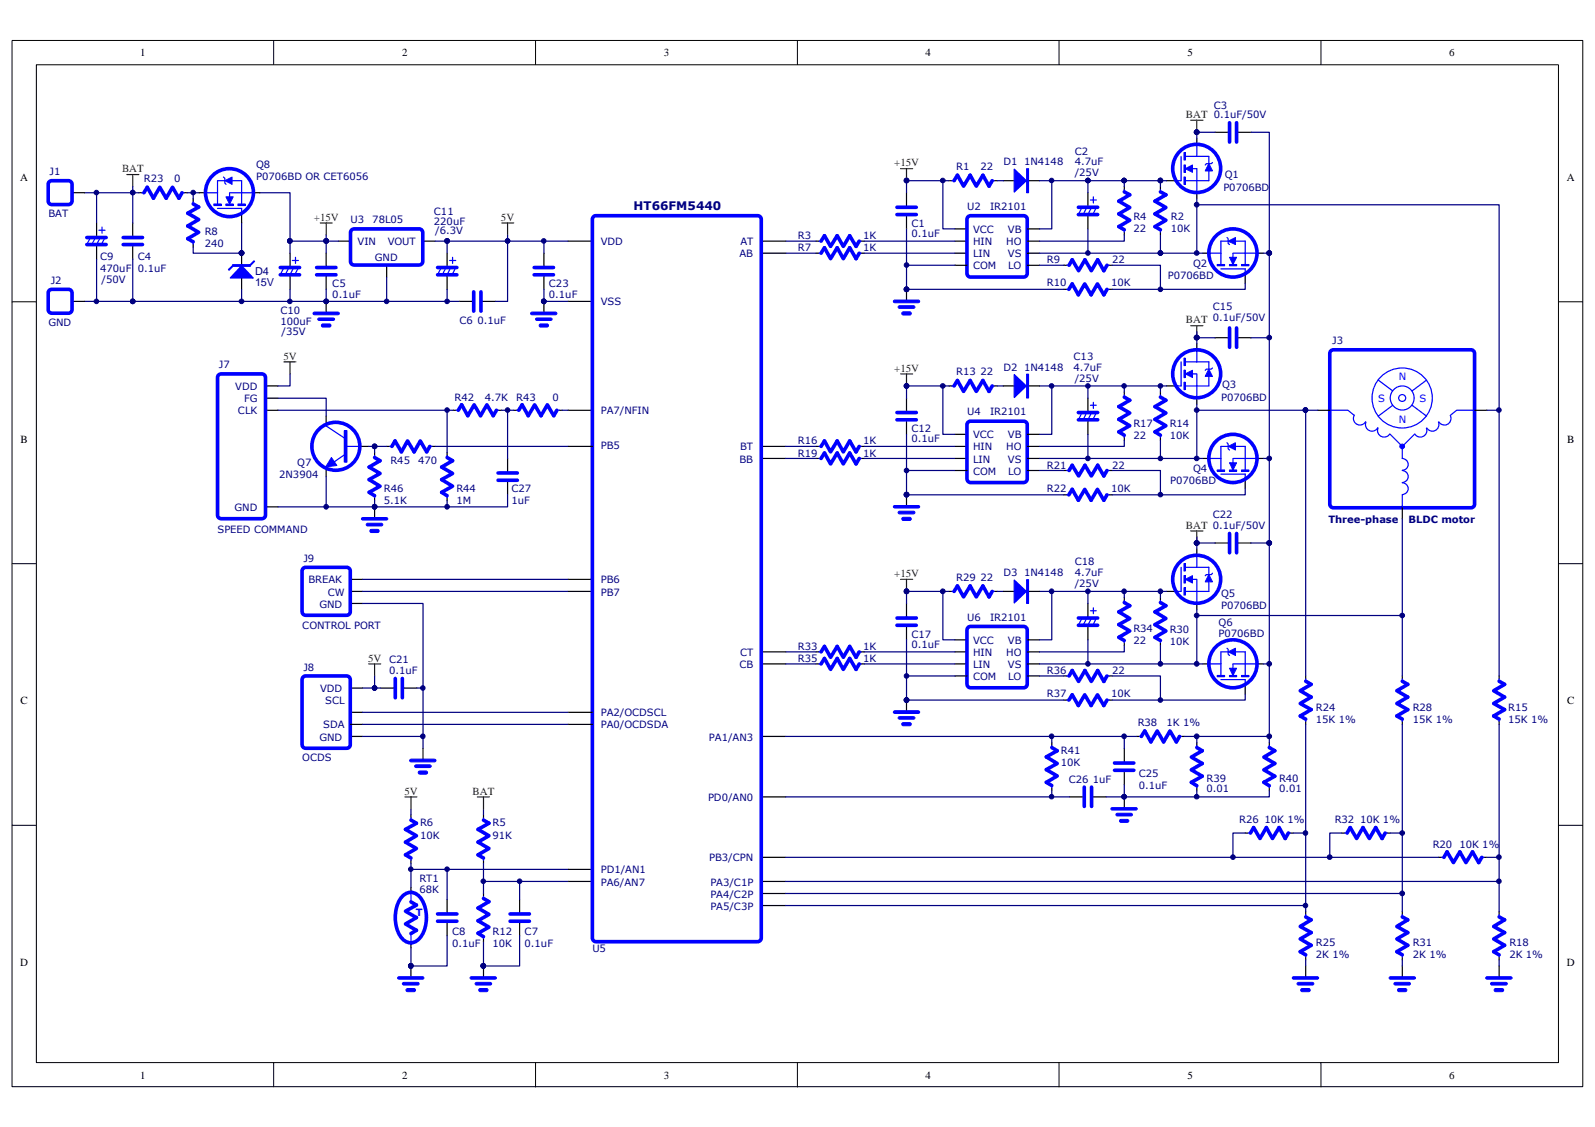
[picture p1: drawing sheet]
<svg xmlns="http://www.w3.org/2000/svg" width="297mm" height="210mm" viewBox="0 0 297 210" stroke-linecap="round" stroke-linejoin="round" font-family="sans-serif">
<defs><g id="words">
<text font-size="2.2" fill="#000080" x="118" y="39">HT66FM5440</text>
<g font-size="2">
<text x="26.1" y="10.5">1</text>
<text x="74.9" y="10.5">2</text>
<text x="123.6" y="10.5">3</text>
<text x="172.4" y="10.5">4</text>
<text x="221.1" y="10.5">5</text>
<text x="269.9" y="10.5">6</text>
<text x="3.8" y="33.7">A</text>
<text x="291.8" y="33.7">A</text>
<text x="3.8" y="82.4">B</text>
<text x="291.8" y="82.4">B</text>
<text x="3.8" y="131.1">C</text>
<text x="291.8" y="131.1">C</text>
<text x="3.8" y="179.9">D</text>
<text x="291.8" y="179.9">D</text>
<text x="26.1" y="200.9">1</text>
<text x="74.9" y="200.9">2</text>
<text x="123.6" y="200.9">3</text>
<text x="172.4" y="200.9">4</text>
<text x="221.1" y="200.9">5</text>
<text x="269.9" y="200.9">6</text>
</g>
<g font-size="2" fill="#800000">
<text x="220.8" y="22">BAT 0.1uF/50V</text>
<text x="22.7" y="32.1">BAT</text>
<text x="166.5" y="31">+15V</text>
<text x="58.5" y="41.1">+15V</text>
<text x="93.3" y="41.1">5V</text>
<text x="220.8" y="60.2">BAT 0.1uF/50V</text>
<text x="52.8" y="67">5V</text>
<text x="166.5" y="69.2">+15V</text>
<text x="220.8" y="98.5">BAT 0.1uF/50V</text>
<text x="166.5" y="107.5">+15V</text>
<text x="68.5" y="123.2">5V</text>
<text x="75.3" y="148">5V</text>
<text x="88" y="148">BAT</text>
</g>
<g font-size="2" fill="#000080">
<text x="47.5" y="51.2">D4</text>
<text x="47.5" y="53.3">15V</text>
</g>
<g font-size="1.9" fill="#000080">
<text x="226.1" y="20.2">C3</text>
<text x="200.1" y="28.8">C2</text>
<text x="9.2" y="32.6">J1</text>
<text x="26.8" y="34">R23</text>
<text x="32.4" y="34">0</text>
<text x="47.7" y="31.2">Q8</text>
<text x="47.7" y="33.5">P0706BD OR CET6056</text>
<text x="178.1" y="31.7">R1</text>
<text x="182.6" y="31.7">22</text>
<text x="186.9" y="30.8">D1 1N4148</text>
<text x="200.1" y="32.8">/25V</text>
<text x="200.1" y="30.8">4.7uF</text>
<text x="227.8" y="35.5">P0706BD</text>
<text x="228.1" y="33.1">Q1</text>
<text x="9" y="40.5">BAT</text>
<text x="65.3" y="41.6">U3</text>
<text x="69.3" y="41.6">78L05</text>
<text x="80.8" y="40">C11</text>
<text x="80.8" y="41.8">220uF</text>
<text x="180.1" y="39.1">U2</text>
<text x="184.4" y="39.1">IR2101</text>
<text x="211.1" y="41">R4</text>
<text x="218.1" y="41">R2</text>
<text x="38.1" y="43.7">R8</text>
<text x="38.1" y="45.9">240</text>
<text x="66.6" y="45.6">VIN</text>
<text x="72.2" y="45.6">VOUT</text>
<text x="81.1" y="43.6">/6.3V</text>
<text x="111.9" y="45.6">VDD</text>
<text x="137.7" y="47.9">AB</text>
<text x="137.9" y="45.6">AT</text>
<text x="148.6" y="44.5">R3</text>
<text x="148.6" y="46.8">R7</text>
<text x="160.7" y="44.5">1K</text>
<text x="160.7" y="46.8">1K</text>
<text x="169.8" y="42.3">C1</text>
<text x="169.8" y="44.1">0.1uF</text>
<text x="181.2" y="47.9">LIN</text>
<text x="181.2" y="45.6">HIN</text>
<text x="181.2" y="43.4">VCC</text>
<text x="187.4" y="45.6">HO</text>
<text x="187.7" y="47.9">VS</text>
<text x="187.7" y="43.4">VB</text>
<text x="211.1" y="43.2">22</text>
<text x="218.1" y="43.2">10K</text>
<text x="9.4" y="52.8">J2</text>
<text x="18.7" y="48.3">C9</text>
<text x="18.7" y="50.6">470uF</text>
<text x="18.9" y="52.6">/50V</text>
<text x="25.7" y="48.3">C4</text>
<text x="25.7" y="50.6">0.1uF</text>
<text x="61.9" y="53.5">C5</text>
<text x="69.8" y="48.6">GND</text>
<text x="102.2" y="53.5">C23</text>
<text x="181.2" y="50.2">COM</text>
<text x="187.7" y="50.2">LO</text>
<text x="195" y="49">R9</text>
<text x="195" y="53.3">R10</text>
<text x="206.9" y="53.3">10K</text>
<text x="207.1" y="49">22</text>
<text x="217.5" y="51.9">P0706BD</text>
<text x="222.2" y="49.7">Q2</text>
<text x="52.2" y="58.5">C10</text>
<text x="61.9" y="55.5">0.1uF</text>
<text x="102.2" y="55.5">0.1uF</text>
<text x="111.9" y="56.9">VSS</text>
<text x="225.8" y="57.8">C15</text>
<text x="9" y="60.7">GND</text>
<text x="52.2" y="60.5">100uF</text>
<text x="52.4" y="62.3">/35V</text>
<text x="85.6" y="60.3">C6 0.1uF</text>
<text x="248.1" y="64.1">J3</text>
<text x="40.8" y="68.6">J7</text>
<text x="178.1" y="69.9">R13 22</text>
<text x="186.9" y="69">D2 1N4148</text>
<text x="199.9" y="67">C13</text>
<text x="199.9" y="69">4.7uF</text>
<text x="200.1" y="71.1">/25V</text>
<text x="43.8" y="72.6">VDD</text>
<text x="44.3" y="77.2">CLK</text>
<text x="45.5" y="74.9">FG</text>
<text x="84.7" y="74.7">R42</text>
<text x="90.3" y="74.7">4.7K</text>
<text x="96.1" y="74.7">R43</text>
<text x="102.9" y="74.7">0</text>
<text x="111.9" y="77.2">PA7/NFIN</text>
<text x="180.1" y="77.4">U4</text>
<text x="184.4" y="77.4">IR2101</text>
<text x="227.4" y="74.7">P0706BD</text>
<text x="227.6" y="72.2">Q3</text>
<text x="111.9" y="83.7">PB5</text>
<text x="137.8" y="83.9">BT</text>
<text x="148.6" y="82.8">R16</text>
<text x="160.7" y="82.8">1K</text>
<text x="169.8" y="80.5">C12</text>
<text x="169.8" y="82.3">0.1uF</text>
<text x="181.2" y="83.9">HIN</text>
<text x="181.2" y="81.7">VCC</text>
<text x="187.4" y="83.9">HO</text>
<text x="187.7" y="81.7">VB</text>
<text x="211.1" y="79.5">R17</text>
<text x="211.1" y="81.7">22</text>
<text x="217.8" y="79.5">R14</text>
<text x="217.8" y="81.7">10K</text>
<text x="52" y="89.1">2N3904</text>
<text x="55.4" y="86.8">Q7</text>
<text x="72.7" y="86.4">R45</text>
<text x="77.9" y="86.4">470</text>
<text x="137.7" y="86.1">BB</text>
<text x="148.6" y="85">R19</text>
<text x="160.7" y="85">1K</text>
<text x="181.2" y="86.1">LIN</text>
<text x="181.2" y="88.4">COM</text>
<text x="187.7" y="86.1">VS</text>
<text x="187.7" y="88.4">LO</text>
<text x="195" y="87.3">R21</text>
<text x="207.1" y="87.3">22</text>
<text x="222.2" y="88">Q4</text>
<text x="43.7" y="95.2">GND</text>
<text x="71.5" y="91.6">R46</text>
<text x="71.5" y="93.9">5.1K</text>
<text x="85" y="91.6">R44</text>
<text x="85" y="93.9">1M</text>
<text x="95.2" y="91.6">C27</text>
<text x="95.2" y="93.8">1uF</text>
<text x="195" y="91.6">R22</text>
<text x="206.9" y="91.6">10K</text>
<text x="217.9" y="90.2">P0706BD</text>
<text x="40.5" y="99.2">SPEED COMMAND</text>
<text x="225.8" y="96.5">C22</text>
<text x="247.4" y="97.4">Three-phase</text>
<text x="262.3" y="97.4">BLDC motor</text>
<text x="56.5" y="104.6">J9</text>
<text x="186.9" y="107.3">D3 1N4148</text>
<text x="200.1" y="105.3">C18</text>
<text x="200.1" y="107.3">4.7uF</text>
<text x="57.4" y="108.7">BREAK</text>
<text x="59.5" y="113.2">GND</text>
<text x="61" y="110.9">CW</text>
<text x="111.9" y="110.9">PB7</text>
<text x="111.9" y="108.7">PB6</text>
<text x="178.1" y="108.2">R29 22</text>
<text x="200.1" y="109.3">/25V</text>
<text x="227.4" y="111.1">Q5</text>
<text x="227.4" y="113.4">P0706BD</text>
<text x="56.3" y="117.2">CONTROL PORT</text>
<text x="169.8" y="118.8">C17</text>
<text x="180.1" y="115.7">U6</text>
<text x="181.2" y="119.9">VCC</text>
<text x="184.4" y="115.7">IR2101</text>
<text x="187.7" y="119.9">VB</text>
<text x="211.1" y="117.7">R34</text>
<text x="211.1" y="120">22</text>
<text x="217.8" y="117.9">R30</text>
<text x="226.9" y="116.5">Q6</text>
<text x="226.9" y="118.6">P0706BD</text>
<text x="56.5" y="124.9">J8</text>
<text x="72.5" y="123.5">C21</text>
<text x="72.5" y="125.5">0.1uF</text>
<text x="137.7" y="124.4">CB</text>
<text x="137.8" y="122.2">CT</text>
<text x="148.6" y="121">R33</text>
<text x="148.6" y="123.3">R35</text>
<text x="160.7" y="121">1K</text>
<text x="160.7" y="123.3">1K</text>
<text x="169.8" y="120.6">0.1uF</text>
<text x="181.2" y="124.4">LIN</text>
<text x="181.2" y="122.2">HIN</text>
<text x="187.4" y="122.2">HO</text>
<text x="187.7" y="124.4">VS</text>
<text x="195" y="125.5">R36</text>
<text x="207.1" y="125.5">22</text>
<text x="217.8" y="120.2">10K</text>
<text x="59.6" y="128.9">VDD</text>
<text x="60.6" y="131.1">SCL</text>
<text x="181.2" y="126.7">COM</text>
<text x="187.7" y="126.7">LO</text>
<text x="195" y="129.8">R37</text>
<text x="206.9" y="129.8">10K</text>
<text x="59.5" y="137.9">GND</text>
<text x="60.2" y="135.7">SDA</text>
<text x="111.9" y="135.7">PA0/OCDSDA</text>
<text x="111.9" y="133.4">PA2/OCDSCL</text>
<text x="132" y="137.9">PA1/AN3</text>
<text x="211.9" y="135.2">R38</text>
<text x="217.3" y="135.2">1K 1%</text>
<text x="245.1" y="132.4">R24</text>
<text x="245.1" y="134.6">15K 1%</text>
<text x="263.1" y="132.4">R28</text>
<text x="263.1" y="134.6">15K 1%</text>
<text x="280.9" y="132.4">R15</text>
<text x="280.9" y="134.6">15K 1%</text>
<text x="56.3" y="141.7">OCDS</text>
<text x="197.6" y="140.4">R41</text>
<text x="197.6" y="142.7">10K</text>
<text x="131.9" y="149.2">PD0/AN0</text>
<text x="199" y="145.8">C26 1uF</text>
<text x="212.1" y="144.7">C25</text>
<text x="212.1" y="146.9">0.1uF</text>
<text x="224.7" y="145.6">R39</text>
<text x="224.7" y="147.6">0.01</text>
<text x="238.2" y="145.6">R40</text>
<text x="238.2" y="147.6">0.01</text>
<text x="78.2" y="153.9">R6</text>
<text x="91.7" y="153.9">R5</text>
<text x="230.8" y="153.2">R26 10K 1%</text>
<text x="248.6" y="153.2">R32 10K 1%</text>
<text x="78.2" y="156.2">10K</text>
<text x="91.7" y="156.2">91K</text>
<text x="132.1" y="160.4">PB3/CPN</text>
<text x="266.8" y="157.9">R20</text>
<text x="271.8" y="157.9">10K 1%</text>
<text x="78.1" y="164.3">RT1</text>
<text x="78.1" y="166.3">68K</text>
<text x="111.9" y="164.9">PA6/AN7</text>
<text x="111.9" y="162.7">PD1/AN1</text>
<text x="132.3" y="164.9">PA3/C1P</text>
<text x="132.3" y="167.2">PA4/C2P</text>
<text x="132.3" y="169.4">PA5/C3P</text>
<text x="84.2" y="174.2">C8</text>
<text x="84.2" y="176.4">0.1uF</text>
<text x="91.7" y="174.2">R12</text>
<text x="91.7" y="176.4">10K</text>
<text x="97.7" y="174.2">C7</text>
<text x="97.7" y="176.4">0.1uF</text>
<text x="110.3" y="177.3">U5</text>
<text x="245.1" y="176.2">R25</text>
<text x="245.1" y="178.5">2K 1%</text>
<text x="263.1" y="176.2">R31</text>
<text x="263.1" y="178.5">2K 1%</text>
<text x="281.1" y="176.2">R18</text>
<text x="281.1" y="178.5">2K 1%</text>
</g>
<g font-size="1.9" fill="#00f">
<text x="260.5" y="70.9">N</text>
<text x="256.7" y="74.9">S</text>
<text x="264.3" y="74.9">S</text>
<text x="260.5" y="78.7">N</text>
<text x="77.4" y="170.6">T</text>
</g>
</g></defs>
<path d="M2.2 7.5h292.6v194.9h-292.6z" fill="none" stroke="#000" stroke-width=".19"/>
<path d="M6.8 12.1h283.4v185.8h-283.4z" fill="#fff"/>
<g fill="none" stroke="#000" stroke-width=".19">
<path d="M6.8 12.1h283.4v185.8h-283.4zM51 7.5v4.5M99.7 7.5v4.5M148.5 7.5v4.5M197.2 7.5v4.5M246 7.5v4.5M2.2 56.2h4.5M290.2 56.2h4.6M2.2 105h4.5M290.2 105h4.6M2.2 153.7h4.5M290.2 153.7h4.6"/>
<path d="M51 197.9v4.5M99.7 197.9v4.5M148.5 197.9v4.5M197.2 197.9v4.5M246 197.9v4.5"/>
</g>
<path d="M60.7 56.1v2.3" fill="none" stroke="#000" stroke-width=".22"/>
<circle cx="60.7" cy="56.1" r=".43" fill="#000080"/>
<circle cx="60.7" cy="56.1" r=".43" fill="none" stroke="#000080" stroke-width=".19"/>
<path d="M59.2 59.3l2.8-.1 .3 .2-.3 .3h-2.5l-.3-.1z" fill-rule="evenodd" fill="#00f"/>
<path d="M59.2 59.3l2.8-.1 .3 .2-.3 .3h-2.5l-.3-.1z" fill="none" stroke="#00f" stroke-width=".19"/>
<path d="M59.9 60.5l.3-.2h1.1a.3 .3 0 0 1 .3 .3 .3 .3 0 0 1-.3 .3h-1.1a.3 .3 0 0 1-.3-.4z" fill-rule="evenodd" fill="#00f"/>
<path d="M59.9 60.5l.3-.2h1.1a.3 .3 0 0 1 .3 .3 .3 .3 0 0 1-.3 .3h-1.1a.3 .3 0 0 1-.3-.4z" fill="none" stroke="#00f" stroke-width=".19"/>
<path d="M58.3 58.3l.3-.2h4.3l.3 .3-.3 .2h-4.3l-.3-.1z" fill-rule="evenodd" fill="#00f"/>
<path d="M58.3 58.3l.3-.2h4.3l.3 .3-.3 .2h-4.3l-.3-.1z" fill="none" stroke="#00f" stroke-width=".19"/>
<circle cx="60.7" cy="56.1" r=".43" fill="#000080"/>
<circle cx="60.7" cy="56.1" r=".43" fill="none" stroke="#000080" stroke-width=".19"/>
<path d="M23.6 32.5h2.3M24.7 32.5v2.3M59.6 41.5h2.3M60.7 41.5v2.3M93.4 41.5h2.3M94.5 41.5v2.3" fill="none" stroke="#800000" stroke-width=".22"/>
<g fill="none" stroke="#000" stroke-width=".22">
<path d="M25.9 35.9h.5M34.3 35.9h.6M36 37v.6M18 41.5v2.5M18 45.8v2.5M24.7 41.5v2.5M24.7 45.8v2.5M36 45.5v.5M54 47.2v2.4M54 51.4v2.5M60.7 47.2v2.4M60.7 51.4v2.5"/>
<path d="M63 44.9h2.3M72 49.4v2.2M78.8 44.9h2.2M105.8 44.9h4.5M105.8 56.1h4.5M141.8 44.9h4.5M141.8 47.2h4.5M105.8 76.4h4.5M105.8 83.1h4.5M141.8 83.1h4.5M141.8 85.4h4.5M105.8 110.2h4.5"/>
<path d="M105.8 107.9h4.5M105.8 134.9h4.5M105.8 132.7h4.5M141.8 123.7h4.5M141.8 121.4h4.5M141.8 137.2h4.5M141.8 159.7h4.5M141.8 148.4h4.5M105.8 164.2h4.5M105.8 161.9h4.5M141.8 164.2h4.5M141.8 166.4h4.5"/>
<path d="M141.8 168.7h4.5"/>
</g>
<path d="M26.8 35.9l.6-1 1.2 2 1.2-2 1.1 2 1.2-2 1.2 2 .6-1M36 38l1 .6-2 1.1 2 1.2-2 1.2 2 1.2-2 1.1 1 .6M16.2 45.6h3.6M16.2 44.2h3.6M22.9 45.6h3.6M22.9 44.2h3.6M52.2 51.2h3.6M52.2 49.8h3.6M59 51.2h3.6M59 49.8h3.6M65.5 42.8l.5-.2h12.1a.7 .7 0 0 1 .6 .7v5.4a.67 .67 0 0 1-.6 .7h-12.1a.67 .67 0 0 1-.7-.7v-5.4zM110.5 40.4l.5-.2h30.1a.67 .67 0 0 1 .7 .7v133.8a.7 .7 0 0 1-.7 .7h-30.1a.69 .69 0 0 1-.7-.7v-133.8z" fill="none" stroke="#00f" stroke-width=".67"/>
<g fill="none" stroke="#00f" stroke-width=".22">
<path d="M26.4 35.9h.6M33.7 35.9h.6M36 37.6v.5M16.8 44.2l-.6 1.4M17.8 44.2l-.7 1.4M18.4 42.9h1.2M18.7 44.2l-.7 1.4M19 42.3v1.1M19.6 44.2l-.7 1.4M36 44.9v.6M52.9 49.8l-.7 1.4M53.8 49.8l-.7 1.4"/>
<path d="M54.4 48.5h1.2M54.7 49.8l-.7 1.4M55 47.9v1.2M55.6 49.8l-.7 1.4"/>
</g>
<path d="M54 44.9v2.3" fill="none" stroke="#000080" stroke-width=".22"/>
<circle cx="54" cy="44.9" r=".42" fill="#000080"/>
<circle cx="54" cy="44.9" r=".42" fill="none" stroke="#000080" stroke-width=".19"/>
<path d="M48.4 35.9h5.6v9" fill="none" stroke="#000080" stroke-width=".22"/>
<circle cx="54" cy="44.9" r=".42" fill="#000080"/>
<circle cx="54" cy="44.9" r=".42" fill="none" stroke="#000080" stroke-width=".19"/>
<path d="M54 53.9v2.2" fill="none" stroke="#000080" stroke-width=".22"/>
<circle cx="54" cy="56.1" r=".42" fill="#000080"/>
<circle cx="54" cy="56.1" r=".42" fill="none" stroke="#000080" stroke-width=".19"/>
<path d="M24.7 34.8v6.7M54 44.9h6.7" fill="none" stroke="#000080" stroke-width=".22"/>
<circle cx="54" cy="44.9" r=".42" fill="#000080"/>
<circle cx="54" cy="44.9" r=".42" fill="none" stroke="#000080" stroke-width=".19"/>
<circle cx="60.7" cy="44.9" r=".43" fill="#000080"/>
<circle cx="60.7" cy="44.9" r=".43" fill="none" stroke="#000080" stroke-width=".19"/>
<path d="M60.7 44.9v2.3" fill="none" stroke="#000080" stroke-width=".22"/>
<circle cx="60.7" cy="44.9" r=".43" fill="#000080"/>
<circle cx="60.7" cy="44.9" r=".43" fill="none" stroke="#000080" stroke-width=".19"/>
<path d="M60.7 43.8v1.1" fill="none" stroke="#000080" stroke-width=".22"/>
<circle cx="60.7" cy="44.9" r=".43" fill="#000080"/>
<circle cx="60.7" cy="44.9" r=".43" fill="none" stroke="#000080" stroke-width=".19"/>
<path d="M60.7 44.9h2.3" fill="none" stroke="#000080" stroke-width=".22"/>
<circle cx="60.7" cy="44.9" r=".43" fill="#000080"/>
<circle cx="60.7" cy="44.9" r=".43" fill="none" stroke="#000080" stroke-width=".19"/>
<path d="M177.3 33.7h.6M184.6 33.7h.6M82.2 49.8l-.7 1.4M83.1 49.8l-.7 1.4M83.7 48.5h1.2M83.9 49.8l-.6 1.4M84.3 47.9v1.2M84.9 49.8l-.7 1.4" fill="none" stroke="#00f" stroke-width=".22"/>
<path d="M168.8 35.9v2.5M176.7 33.7h.6M185.2 33.7h.5M186.9 33.7h2M191.6 33.7h2M83.3 47.2v2.4M83.3 51.4v2.5M85.5 56.1h2.5M89.8 56.1h2.5M168.8 40.2v2.4" fill="none" stroke="#000" stroke-width=".22"/>
<path d="M167 38.6h3.6M167 40h3.6M177.7 33.7l.6-1.1 1.1 2.1 1.3-2.1 1.1 2.1 1.2-2.1 1.2 2.1 .6-1M81.5 51.2h3.6M81.5 49.8h3.6M88.2 54.4v3.6M89.6 54.4v3.6" fill="none" stroke="#00f" stroke-width=".67"/>
<path d="M188.9 31.5l2.2 2.2-2.2 2.1z" fill="#00f"/>
<path d="M188.9 31.5l2.2 2.2-2.2 2.1zM201.5 38.6l-.7 1.4M202.4 38.6l-.7 1.4M203.1 37.3h1.1M203.3 38.6l-.7 1.4M203.6 36.7v1.1M204.2 38.6l-.7 1.4" fill="none" stroke="#00f" stroke-width=".22"/>
<path d="M191.4 31.5v4.4" fill="none" stroke="#00f" stroke-width=".34"/>
<path d="M191.2 31.4h.4v4.5h-.4z" fill="none" stroke="#00f" stroke-width=".19"/>
<path d="M202.6 35.9v2.5M177.8 42.6h2.3M177.8 44.9h2.3M177.8 47.2h2.3M177.8 49.4h2.3M191.3 42.6h2.3M191.3 44.9h2.3M191.3 47.2h2.3M191.3 49.4h2.3M202.6 40.2v2.4" fill="none" stroke="#000" stroke-width=".22"/>
<path d="M200.8 40h3.6M200.8 38.6h3.6M180.3 40.4l.5-.2h9.8a.67 .67 0 0 1 .7 .7v10a.67 .67 0 0 1-.7 .7h-9.8a.67 .67 0 0 1-.7-.7v-10z" fill="none" stroke="#00f" stroke-width=".67"/>
<path d="M185.7 33.7h1.2M195.9 33.7v8.9h-2.3" fill="none" stroke="#000080" stroke-width=".22"/>
<circle cx="195.8" cy="33.6" r=".42" fill="#000080"/>
<circle cx="195.8" cy="33.6" r=".42" fill="none" stroke="#000080" stroke-width=".19"/>
<path d="M209.4 34.8v.5M216.1 34.8v.5M217.3 33.7h2M222.9 35.7v1.3M209.4 43.2v.6M216.1 43.2v.6" fill="none" stroke="#000" stroke-width=".22"/>
<path d="M209.4 35.7l1 .6-2 1.2 2 1.2-2 1.1 2 1.2-2 1.2 1 .6M216.1 35.7l1 .6-2 1.2 2 1.2-2 1.1 2 1.2-2 1.2 1 .6" fill="none" stroke="#00f" stroke-width=".67"/>
<path d="M209.4 35.3v.6M216.1 35.3v.6M220 29.1v4.6h-.7M220.6 29.1h4.5v1.4M221.1 31.4h1.8M222.9 31.5v2.2M225.1 31.8v1.9h-4.5M225.8 30.3l-.2 .2h-.9l-.3 .2M209.4 42.6v.6M216.1 42.6v.6" fill="none" stroke="#00f" stroke-width=".22"/>
<path d="M220.5 28.4h.2v1.4h-.2z" fill-rule="evenodd" fill="#00f"/>
<path d="M220.5 28.4h.2v1.4h-.2z" fill="none" stroke="#00f" stroke-width=".22"/>
<path d="M220.5 30.7h.2v1.4h-.2z" fill-rule="evenodd" fill="#00f"/>
<path d="M220.5 30.7h.2v1.4h-.2z" fill="none" stroke="#00f" stroke-width=".22"/>
<path d="M220.5 33h.2v1.3h-.2z" fill-rule="evenodd" fill="#00f"/>
<path d="M220.5 33h.2v1.3h-.2zM222.9 27.1v2M222.9 33.7v2" fill="none" stroke="#00f" stroke-width=".22"/>
<path d="M222.9 25.8v1.3" fill="none" stroke="#000" stroke-width=".22"/>
<circle cx="222.8" cy="31.4" r="4.5" fill="none" stroke="#00f" stroke-width=".67"/>
<path d="M220.7 31.4l1.4-.7v1.4z" fill="#00f"/>
<path d="M220.7 31.4l1.4-.7v1.4z" fill="none" stroke="#00f" stroke-width=".19"/>
<path d="M225.1 30.5l.7 1.3h-1.4z" fill="#00f"/>
<path d="M225.1 30.5l.7 1.3h-1.4z" fill="none" stroke="#00f" stroke-width=".19"/>
<path d="M216.1 33.7h1.2" fill="none" stroke="#000080" stroke-width=".22"/>
<circle cx="216.1" cy="33.6" r=".43" fill="#000080"/>
<circle cx="216.1" cy="33.6" r=".43" fill="none" stroke="#000080" stroke-width=".19"/>
<path d="M198.1 49.4h.6M206.5 49.4h.6" fill="none" stroke="#000" stroke-width=".22"/>
<path d="M199.1 49.4l.6-1 1.2 2 1.2-2 1.1 2 1.2-2 1.2 2 .6-1" fill="none" stroke="#00f" stroke-width=".67"/>
<path d="M198.7 49.4h.6M206 49.4h.5" fill="none" stroke="#00f" stroke-width=".22"/>
<path d="M175.6 33.7v8.9h2.2" fill="none" stroke="#000080" stroke-width=".22"/>
<circle cx="175.6" cy="33.6" r=".43" fill="#000080"/>
<circle cx="175.6" cy="33.6" r=".43" fill="none" stroke="#000080" stroke-width=".19"/>
<path d="M168.8 49.4h9" fill="none" stroke="#000080" stroke-width=".22"/>
<circle cx="168.8" cy="49.4" r=".43" fill="#000080"/>
<circle cx="168.8" cy="49.4" r=".43" fill="none" stroke="#000080" stroke-width=".19"/>
<path d="M168.8 53.9v2.2" fill="none" stroke="#000" stroke-width=".22"/>
<circle cx="168.8" cy="53.9" r=".43" fill="#000080"/>
<circle cx="168.8" cy="53.9" r=".43" fill="none" stroke="#000080" stroke-width=".19"/>
<path d="M167.3 57.1l.3-.2h2.5l.3 .3-.3 .2h-2.5l-.3-.1z" fill-rule="evenodd" fill="#00f"/>
<path d="M167.3 57.1l.3-.2h2.5l.3 .3-.3 .2h-2.5l-.3-.1z" fill="none" stroke="#00f" stroke-width=".19"/>
<path d="M168 58.2l.2-.1h1.2a.3 .3 0 0 1 .3 .3 .3 .3 0 0 1-.3 .3h-1.2a.3 .3 0 0 1-.2-.5z" fill-rule="evenodd" fill="#00f"/>
<path d="M168 58.2l.2-.1h1.2a.3 .3 0 0 1 .3 .3 .3 .3 0 0 1-.3 .3h-1.2a.3 .3 0 0 1-.2-.5z" fill="none" stroke="#00f" stroke-width=".19"/>
<path d="M166.4 56l.3-.1h4.3l.3 .2-.3 .3h-4.3l-.3-.1z" fill-rule="evenodd" fill="#00f"/>
<path d="M166.4 56l.3-.1h4.3l.3 .2-.3 .3h-4.3l-.3-.1z" fill="none" stroke="#00f" stroke-width=".19"/>
<circle cx="168.8" cy="53.9" r=".43" fill="#000080"/>
<circle cx="168.8" cy="53.9" r=".43" fill="none" stroke="#000080" stroke-width=".19"/>
<path d="M226.3 24.6h2.4M230.5 24.6h2.5M198.1 53.9h.6M206.5 53.9h.6" fill="none" stroke="#000" stroke-width=".22"/>
<path d="M229 22.9v3.6M230.3 22.9v3.6M199 53.9l.7-1 1.1 2 1.2-2 1.2 2 1.2-2 1.2 2 .6-1" fill="none" stroke="#00f" stroke-width=".67"/>
<path d="M198.7 53.9h.5M206 53.9h.5" fill="none" stroke="#00f" stroke-width=".22"/>
<path d="M202.6 42.6v4.6M209.4 43.8v1.1h-15.8" fill="none" stroke="#000080" stroke-width=".22"/>
<circle cx="202.6" cy="47.1" r=".43" fill="#000080"/>
<circle cx="202.6" cy="47.1" r=".43" fill="none" stroke="#000080" stroke-width=".19"/>
<path d="M193.6 49.4h4.5" fill="none" stroke="#000080" stroke-width=".22"/>
<path d="M227.4 50.1h4.5v.7M228.5 44.2l.2 .2v.9l.3 .3M228.7 44.9h-1.3v4.5M229.6 47.2v1.7M229.7 47.2h2.2M230.1 44.9h1.8v4.5" fill="none" stroke="#00f" stroke-width=".22"/>
<path d="M231.9 50.8v2M233.9 47.2h1.3" fill="none" stroke="#000" stroke-width=".22"/>
<path d="M226.7 49.3h1.3v.2h-1.3z" fill-rule="evenodd" fill="#00f"/>
<path d="M226.7 49.3h1.3v.2h-1.3z" fill="none" stroke="#00f" stroke-width=".22"/>
<path d="M229 49.3h1.3v.2h-1.3z" fill-rule="evenodd" fill="#00f"/>
<path d="M229 49.3h1.3v.2h-1.3z" fill="none" stroke="#00f" stroke-width=".22"/>
<path d="M231.2 49.3h1.4v.2h-1.4z" fill-rule="evenodd" fill="#00f"/>
<path d="M225.3 47.2h2.1M231.2 49.3h1.4v.2h-1.4zM231.9 47.2h2" fill="none" stroke="#00f" stroke-width=".22"/>
<path d="M224 47.2h1.3" fill="none" stroke="#000" stroke-width=".22"/>
<circle cx="229.6" cy="47.1" r="4.5" fill="none" stroke="#00f" stroke-width=".67"/>
<path d="M229 47.9h1.3l-.7 1.4z" fill="#00f"/>
<path d="M229 47.9h1.3l-.7 1.4z" fill="none" stroke="#00f" stroke-width=".19"/>
<path d="M228.7 44.9l1.4-.7v1.4z" fill="#00f"/>
<path d="M228.7 44.9l1.4-.7v1.4z" fill="none" stroke="#00f" stroke-width=".19"/>
<path d="M167.7 31.4h2.3M168.8 31.4v2.3" fill="none" stroke="#800000" stroke-width=".22"/>
<circle cx="168.8" cy="33.6" r=".43" fill="#000080"/>
<circle cx="168.8" cy="33.6" r=".43" fill="none" stroke="#000080" stroke-width=".19"/>
<path d="M221.7 22.4h2.3M222.9 22.4v2.2" fill="none" stroke="#800000" stroke-width=".22"/>
<circle cx="222.9" cy="24.6" r=".44" fill="#000080"/>
<circle cx="222.9" cy="24.6" r=".44" fill="none" stroke="#000080" stroke-width=".19"/>
<path d="M207.1 49.4h9v4.5" fill="none" stroke="#000080" stroke-width=".22"/>
<circle cx="216.1" cy="53.9" r=".43" fill="#000080"/>
<circle cx="216.1" cy="53.9" r=".43" fill="none" stroke="#000080" stroke-width=".19"/>
<path d="M72 51.6v4.5" fill="none" stroke="#000080" stroke-width=".22"/>
<circle cx="72" cy="56.1" r=".43" fill="#000080"/>
<circle cx="72" cy="56.1" r=".43" fill="none" stroke="#000080" stroke-width=".19"/>
<path d="M193.6 47.2h22.5" fill="none" stroke="#000080" stroke-width=".22"/>
<circle cx="216.1" cy="47.1" r=".43" fill="#000080"/>
<circle cx="216.1" cy="47.1" r=".43" fill="none" stroke="#000080" stroke-width=".19"/>
<path d="M15.7 35.9h9M231.9 52.8v1.1h-24.8" fill="none" stroke="#000080" stroke-width=".22"/>
<circle cx="24.7" cy="35.9" r=".43" fill="#000080"/>
<circle cx="24.7" cy="35.9" r=".43" fill="none" stroke="#000080" stroke-width=".19"/>
<path d="M18 35.9v5.6" fill="none" stroke="#000080" stroke-width=".22"/>
<circle cx="17.9" cy="35.9" r=".42" fill="#000080"/>
<circle cx="17.9" cy="35.9" r=".42" fill="none" stroke="#000080" stroke-width=".19"/>
<path d="M18 48.3v7.8" fill="none" stroke="#000080" stroke-width=".22"/>
<circle cx="17.9" cy="56.1" r=".42" fill="#000080"/>
<circle cx="17.9" cy="56.1" r=".42" fill="none" stroke="#000080" stroke-width=".19"/>
<g fill="none" stroke="#000" stroke-width=".22">
<path d="M168.8 74.2v2.4M168.8 78.4v2.5M176.7 71.9h.6M185.2 71.9h.5M202.6 74.2v2.4M202.6 78.4v2.5M177.8 80.9h2.3M177.8 83.1h2.3M177.8 85.4h2.3M177.8 87.6h2.3M191.3 80.9h2.3M191.3 83.1h2.3"/>
<path d="M191.3 85.4h2.3M191.3 87.6h2.3"/>
</g>
<path d="M167 76.8h3.6M167 78.2h3.6M177.7 71.9l.6-1 1.1 2 1.3-2 1.1 2 1.2-2 1.2 2 .6-1M180.3 78.6l.5-.2h9.8a.66 .66 0 0 1 .7 .7v10.1a.7 .7 0 0 1-.7 .7h-9.8a.7 .7 0 0 1-.7-.7v-10.1zM200.8 76.8h3.6M200.8 78.2h3.6" fill="none" stroke="#00f" stroke-width=".67"/>
<path d="M177.3 71.9h.6M184.6 71.9h.6M201.5 76.8l-.7 1.4M202.4 76.8l-.7 1.4M203.1 75.5h1.1M203.3 76.8l-.7 1.4M203.6 74.9v1.2M204.2 76.8l-.7 1.4" fill="none" stroke="#00f" stroke-width=".22"/>
<path d="M185.7 71.9h1.2M195.9 71.9v9h-2.3" fill="none" stroke="#000080" stroke-width=".22"/>
<circle cx="195.8" cy="71.9" r=".42" fill="#000080"/>
<circle cx="195.8" cy="71.9" r=".42" fill="none" stroke="#000080" stroke-width=".19"/>
<path d="M209.4 73v.6M216.1 73v.6M217.3 71.9h2M222.9 73.9v1.4M209.4 81.4v.6M216.1 81.4v.6" fill="none" stroke="#000" stroke-width=".22"/>
<path d="M209.4 74l1 .5-2 1.2 2 1.2-2 1.2 2 1.2-2 1.1 1 .7M216.1 74l1 .5-2 1.2 2 1.2-2 1.2 2 1.2-2 1.1 1 .7" fill="none" stroke="#00f" stroke-width=".67"/>
<path d="M209.4 73.6v.5M216.1 73.6v.5M220 67.4v4.5h-.7M220.6 67.4h4.5v1.3M221.1 69.6h1.8M222.9 69.7v2.2M225.1 70.1v1.8h-4.5M225.8 68.5l-.2 .2h-.9l-.3 .3M209.4 80.9v.5M216.1 80.9v.5" fill="none" stroke="#00f" stroke-width=".22"/>
<path d="M220.5 66.7h.2v1.4h-.2z" fill-rule="evenodd" fill="#00f"/>
<path d="M220.5 66.7h.2v1.4h-.2z" fill="none" stroke="#00f" stroke-width=".22"/>
<path d="M220.5 69h.2v1.3h-.2z" fill-rule="evenodd" fill="#00f"/>
<path d="M220.5 69h.2v1.3h-.2z" fill="none" stroke="#00f" stroke-width=".22"/>
<path d="M220.5 71.2h.2v1.4h-.2z" fill-rule="evenodd" fill="#00f"/>
<path d="M220.5 71.2h.2v1.4h-.2zM222.9 65.4v2M222.9 71.9v2" fill="none" stroke="#00f" stroke-width=".22"/>
<path d="M222.9 64v1.4" fill="none" stroke="#000" stroke-width=".22"/>
<circle cx="222.9" cy="69.6" r="4.5" fill="none" stroke="#00f" stroke-width=".67"/>
<path d="M220.7 69.6l1.4-.6v1.3z" fill="#00f"/>
<path d="M220.7 69.6l1.4-.6v1.3z" fill="none" stroke="#00f" stroke-width=".19"/>
<path d="M225.1 68.7l.7 1.4h-1.4z" fill="#00f"/>
<path d="M225.1 68.7l.7 1.4h-1.4z" fill="none" stroke="#00f" stroke-width=".19"/>
<path d="M175.6 71.9v9h2.2M193.6 71.9h23.7" fill="none" stroke="#000080" stroke-width=".22"/>
<path d="M198.1 87.6h.6M206.5 87.6h.6" fill="none" stroke="#000" stroke-width=".22"/>
<path d="M199.1 87.6l.6-.9 1.2 1.9 1.2-1.9 1.1 1.9 1.2-1.9 1.2 1.9 .6-1" fill="none" stroke="#00f" stroke-width=".67"/>
<path d="M198.7 87.6h.6M206 87.6h.5" fill="none" stroke="#00f" stroke-width=".22"/>
<circle cx="175.6" cy="71.9" r=".43" fill="#000080"/>
<circle cx="175.6" cy="71.9" r=".43" fill="none" stroke="#000080" stroke-width=".19"/>
<path d="M168.8 87.6h9" fill="none" stroke="#000080" stroke-width=".22"/>
<circle cx="168.8" cy="87.6" r=".43" fill="#000080"/>
<circle cx="168.8" cy="87.6" r=".43" fill="none" stroke="#000080" stroke-width=".19"/>
<path d="M168.8 92.2v2.2" fill="none" stroke="#000" stroke-width=".22"/>
<circle cx="168.8" cy="92.1" r=".43" fill="#000080"/>
<circle cx="168.8" cy="92.1" r=".43" fill="none" stroke="#000080" stroke-width=".19"/>
<path d="M167.3 95.3l.3-.1h2.5l.3 .3-.3 .2h-2.5l-.3-.1z" fill-rule="evenodd" fill="#00f"/>
<path d="M167.3 95.3l.3-.1h2.5l.3 .3-.3 .2h-2.5l-.3-.1z" fill="none" stroke="#00f" stroke-width=".19"/>
<path d="M168 96.5l.2-.1h1.2a.3 .3 0 0 1 .3 .2 .3 .3 0 0 1-.3 .3h-1.2a.31 .31 0 0 1-.2-.4z" fill-rule="evenodd" fill="#00f"/>
<path d="M168 96.5l.2-.1h1.2a.3 .3 0 0 1 .3 .2 .3 .3 0 0 1-.3 .3h-1.2a.31 .31 0 0 1-.2-.4z" fill="none" stroke="#00f" stroke-width=".19"/>
<path d="M166.4 94.2l.3-.1h4.3l.3 .3-.3 .2h-4.3l-.3-.1z" fill-rule="evenodd" fill="#00f"/>
<path d="M166.4 94.2l.3-.1h4.3l.3 .3-.3 .2h-4.3l-.3-.1z" fill="none" stroke="#00f" stroke-width=".19"/>
<circle cx="168.8" cy="92.1" r=".43" fill="#000080"/>
<circle cx="168.8" cy="92.1" r=".43" fill="none" stroke="#000080" stroke-width=".19"/>
<path d="M226.3 62.9h2.4M230.5 62.9h2.5M198.1 92.2h.6M206.5 92.2h.6" fill="none" stroke="#000" stroke-width=".22"/>
<path d="M229 61.1v3.6M230.3 61.1v3.6M199 92.2l.7-1.1 1.1 2.1 1.2-2.1 1.2 2.1 1.2-2.1 1.2 2.1 .6-1" fill="none" stroke="#00f" stroke-width=".67"/>
<path d="M198.7 92.2h.5M206 92.2h.5" fill="none" stroke="#00f" stroke-width=".22"/>
<path d="M202.6 80.9v4.5M209.4 82v1.1h-15.8" fill="none" stroke="#000080" stroke-width=".22"/>
<circle cx="202.6" cy="85.4" r=".43" fill="#000080"/>
<circle cx="202.6" cy="85.4" r=".43" fill="none" stroke="#000080" stroke-width=".19"/>
<path d="M193.6 87.6h4.5" fill="none" stroke="#000080" stroke-width=".22"/>
<path d="M227.4 88.3h4.5v.7M228.5 82.5l.2 .2v.9l.3 .2M228.7 83.1h-1.3v4.5M229.6 85.4v1.8M229.7 85.4h2.2M230.1 83.1h1.8v4.5" fill="none" stroke="#00f" stroke-width=".22"/>
<path d="M231.9 89v2M233.9 85.4h1.3" fill="none" stroke="#000" stroke-width=".22"/>
<path d="M226.7 87.5h1.3v.3h-1.3z" fill-rule="evenodd" fill="#00f"/>
<path d="M226.7 87.5h1.3v.3h-1.3z" fill="none" stroke="#00f" stroke-width=".22"/>
<path d="M229 87.5h1.3v.3h-1.3z" fill-rule="evenodd" fill="#00f"/>
<path d="M229 87.5h1.3v.3h-1.3z" fill="none" stroke="#00f" stroke-width=".22"/>
<path d="M231.2 87.5h1.4v.3h-1.4z" fill-rule="evenodd" fill="#00f"/>
<path d="M225.3 85.4h2.1M231.2 87.5h1.4v.3h-1.4zM231.9 85.4h2" fill="none" stroke="#00f" stroke-width=".22"/>
<path d="M224 85.4h1.3" fill="none" stroke="#000" stroke-width=".22"/>
<circle cx="229.6" cy="85.4" r="4.5" fill="none" stroke="#00f" stroke-width=".67"/>
<path d="M229 86.2h1.3l-.7 1.3z" fill="#00f"/>
<path d="M229 86.2h1.3l-.7 1.3z" fill="none" stroke="#00f" stroke-width=".19"/>
<path d="M228.7 83.1l1.4-.6v1.3z" fill="#00f"/>
<path d="M228.7 83.1l1.4-.6v1.3z" fill="none" stroke="#00f" stroke-width=".19"/>
<path d="M167.7 69.6h2.3M168.8 69.6v2.3" fill="none" stroke="#800000" stroke-width=".22"/>
<circle cx="168.8" cy="71.9" r=".43" fill="#000080"/>
<circle cx="168.8" cy="71.9" r=".43" fill="none" stroke="#000080" stroke-width=".19"/>
<path d="M221.7 60.7h2.3M222.9 60.7v2.2" fill="none" stroke="#800000" stroke-width=".22"/>
<circle cx="222.9" cy="62.9" r=".43" fill="#000080"/>
<circle cx="222.9" cy="62.9" r=".43" fill="none" stroke="#000080" stroke-width=".19"/>
<path d="M207.1 87.6h9v4.6" fill="none" stroke="#000080" stroke-width=".22"/>
<circle cx="216.1" cy="92.1" r=".43" fill="#000080"/>
<circle cx="216.1" cy="92.1" r=".43" fill="none" stroke="#000080" stroke-width=".19"/>
<path d="M222.9 61.8v1.1" fill="none" stroke="#000080" stroke-width=".22"/>
<circle cx="222.9" cy="62.9" r=".43" fill="#000080"/>
<circle cx="222.9" cy="62.9" r=".43" fill="none" stroke="#000080" stroke-width=".19"/>
<path d="M236.4 47.2v53.9M193.6 85.4h30.4" fill="none" stroke="#000080" stroke-width=".22"/>
<circle cx="236.4" cy="47.1" r=".43" fill="#000080"/>
<circle cx="236.4" cy="47.1" r=".43" fill="none" stroke="#000080" stroke-width=".19"/>
<circle cx="236.4" cy="101.1" r=".43" fill="#000080"/>
<circle cx="236.4" cy="101.1" r=".43" fill="none" stroke="#000080" stroke-width=".19"/>
<path d="M202.6 71.9v2.3" fill="none" stroke="#000080" stroke-width=".22"/>
<circle cx="202.6" cy="71.9" r=".43" fill="#000080"/>
<circle cx="202.6" cy="71.9" r=".43" fill="none" stroke="#000080" stroke-width=".19"/>
<path d="M209.4 71.9v1.1" fill="none" stroke="#000080" stroke-width=".22"/>
<circle cx="209.3" cy="71.9" r=".42" fill="#000080"/>
<circle cx="209.3" cy="71.9" r=".42" fill="none" stroke="#000080" stroke-width=".19"/>
<path d="M216.1 71.9v1.1" fill="none" stroke="#000080" stroke-width=".22"/>
<circle cx="216.1" cy="71.9" r=".43" fill="#000080"/>
<circle cx="216.1" cy="71.9" r=".43" fill="none" stroke="#000080" stroke-width=".19"/>
<path d="M216.1 82v3.4" fill="none" stroke="#000080" stroke-width=".22"/>
<circle cx="216.1" cy="85.4" r=".43" fill="#000080"/>
<circle cx="216.1" cy="85.4" r=".43" fill="none" stroke="#000080" stroke-width=".19"/>
<path d="M233 62.9h3.4M231.9 91v1.2h-24.8" fill="none" stroke="#000080" stroke-width=".22"/>
<circle cx="236.4" cy="62.9" r=".43" fill="#000080"/>
<circle cx="236.4" cy="62.9" r=".43" fill="none" stroke="#000080" stroke-width=".19"/>
<path d="M235.2 85.4h1.2" fill="none" stroke="#000080" stroke-width=".22"/>
<circle cx="236.4" cy="85.4" r=".43" fill="#000080"/>
<circle cx="236.4" cy="85.4" r=".43" fill="none" stroke="#000080" stroke-width=".19"/>
<path d="M186.9 71.9h2M191.6 71.9h2" fill="none" stroke="#000" stroke-width=".22"/>
<path d="M188.9 69.8l2.2 2.1-2.2 2.1z" fill="#00f"/>
<path d="M188.9 69.8l2.2 2.1-2.2 2.1zM177.3 110.2h.6M184.6 110.2h.6M201.5 115.1l-.7 1.4M202.4 115.1l-.7 1.4M203.1 113.7h1.1M203.3 115.1l-.7 1.4M203.6 113.2v1.1M204.2 115.1l-.7 1.4" fill="none" stroke="#00f" stroke-width=".22"/>
<path d="M191.4 69.7v4.4" fill="none" stroke="#00f" stroke-width=".34"/>
<path d="M191.2 69.7h.4v4.4h-.4z" fill="none" stroke="#00f" stroke-width=".19"/>
<g fill="none" stroke="#000" stroke-width=".22">
<path d="M168.8 112.4v2.5M168.8 116.7v2.5M176.7 110.2h.6M177.8 119.2h2.3M185.2 110.2h.5M191.3 119.2h2.3M202.6 112.4v2.5M202.6 116.7v2.5M177.8 121.4h2.3M177.8 123.7h2.3M177.8 125.9h2.3M191.3 121.4h2.3"/>
<path d="M191.3 123.7h2.3M191.3 125.9h2.3"/>
</g>
<path d="M167 115.1h3.6M167 116.5h3.6M177.7 110.2l.6-1.1 1.1 2.1 1.3-2.1 1.1 2.1 1.2-2.1 1.2 2.1 .6-1M180.3 116.9l.5-.2h9.8a.67 .67 0 0 1 .7 .6v10.1a.67 .67 0 0 1-.7 .7h-9.8a.67 .67 0 0 1-.7-.7v-10.1zM200.8 115.1h3.6M200.8 116.5h3.6" fill="none" stroke="#00f" stroke-width=".67"/>
<path d="M185.7 110.2h1.2M195.9 110.2v9h-2.3" fill="none" stroke="#000080" stroke-width=".22"/>
<circle cx="195.8" cy="110.1" r=".43" fill="#000080"/>
<circle cx="195.8" cy="110.1" r=".43" fill="none" stroke="#000080" stroke-width=".19"/>
<path d="M209.4 111.3v.5M209.4 119.7v.6M216.1 111.3v.5M216.1 119.7v.6M217.3 110.2h2M222.9 112.2v1.3" fill="none" stroke="#000" stroke-width=".22"/>
<path d="M209.4 112.2l1 .6-2 1.2 2 1.2-2 1.1 2 1.2-2 1.2 1 .6M216.1 112.2l1 .6-2 1.2 2 1.2-2 1.1 2 1.2-2 1.2 1 .6" fill="none" stroke="#00f" stroke-width=".67"/>
<path d="M209.4 111.8v.6M209.4 119.1v.6M216.1 111.8v.6M216.1 119.1v.6M220 105.7v4.5h-.7M220.6 105.7h4.5v1.3M221.1 107.9h1.8M222.9 108v2.2M225.1 108.4v1.8h-4.5M225.8 106.8l-.2 .2h-.9l-.3 .2" fill="none" stroke="#00f" stroke-width=".22"/>
<path d="M220.5 105h.2v1.3h-.2z" fill-rule="evenodd" fill="#00f"/>
<path d="M220.5 105h.2v1.3h-.2z" fill="none" stroke="#00f" stroke-width=".22"/>
<path d="M220.5 107.2h.2v1.4h-.2z" fill-rule="evenodd" fill="#00f"/>
<path d="M220.5 107.2h.2v1.4h-.2z" fill="none" stroke="#00f" stroke-width=".22"/>
<path d="M220.5 109.5h.2v1.3h-.2z" fill-rule="evenodd" fill="#00f"/>
<path d="M220.5 109.5h.2v1.3h-.2zM222.9 103.6v2.1M222.9 110.2v2" fill="none" stroke="#00f" stroke-width=".22"/>
<path d="M222.9 102.3v1.3" fill="none" stroke="#000" stroke-width=".22"/>
<circle cx="222.9" cy="107.9" r="4.5" fill="none" stroke="#00f" stroke-width=".67"/>
<path d="M220.7 107.9l1.4-.7v1.4z" fill="#00f"/>
<path d="M220.7 107.9l1.4-.7v1.4z" fill="none" stroke="#00f" stroke-width=".19"/>
<path d="M225.1 107l.7 1.4h-1.4z" fill="#00f"/>
<path d="M225.1 107l.7 1.4h-1.4z" fill="none" stroke="#00f" stroke-width=".19"/>
<path d="M175.6 110.2v9h2.2M193.6 110.2h23.7" fill="none" stroke="#000080" stroke-width=".22"/>
<path d="M198.1 125.9h.6M206.5 125.9h.6" fill="none" stroke="#000" stroke-width=".22"/>
<path d="M199.1 125.9l.6-1 1.2 2 1.2-2 1.1 2 1.2-2 1.2 2 .6-1" fill="none" stroke="#00f" stroke-width=".67"/>
<path d="M198.7 125.9h.6M206 125.9h.5" fill="none" stroke="#00f" stroke-width=".22"/>
<circle cx="175.6" cy="110.1" r=".44" fill="#000080"/>
<circle cx="175.6" cy="110.1" r=".44" fill="none" stroke="#000080" stroke-width=".19"/>
<path d="M168.8 125.9h9" fill="none" stroke="#000080" stroke-width=".22"/>
<circle cx="168.8" cy="125.9" r=".43" fill="#000080"/>
<circle cx="168.8" cy="125.9" r=".43" fill="none" stroke="#000080" stroke-width=".19"/>
<path d="M168.8 130.4v2.3" fill="none" stroke="#000" stroke-width=".22"/>
<circle cx="168.8" cy="130.4" r=".43" fill="#000080"/>
<circle cx="168.8" cy="130.4" r=".43" fill="none" stroke="#000080" stroke-width=".19"/>
<path d="M167.3 133.6l.3-.1h2.5l.3 .2-.3 .2h-2.5l-.3-.1z" fill-rule="evenodd" fill="#00f"/>
<path d="M167.3 133.6l.3-.1h2.5l.3 .2-.3 .2h-2.5l-.3-.1z" fill="none" stroke="#00f" stroke-width=".19"/>
<path d="M168 134.7l.2-.1h1.2a.3 .3 0 0 1 .3 .3 .3 .3 0 0 1-.3 .3h-1.2a.3 .3 0 0 1-.2-.5z" fill-rule="evenodd" fill="#00f"/>
<path d="M168 134.7l.2-.1h1.2a.3 .3 0 0 1 .3 .3 .3 .3 0 0 1-.3 .3h-1.2a.3 .3 0 0 1-.2-.5z" fill="none" stroke="#00f" stroke-width=".19"/>
<path d="M166.4 132.5l.3-.1h4.3l.3 .2-.3 .3h-4.3l-.3-.1z" fill-rule="evenodd" fill="#00f"/>
<path d="M166.4 132.5l.3-.1h4.3l.3 .2-.3 .3h-4.3l-.3-.1z" fill="none" stroke="#00f" stroke-width=".19"/>
<circle cx="168.8" cy="130.4" r=".43" fill="#000080"/>
<circle cx="168.8" cy="130.4" r=".43" fill="none" stroke="#000080" stroke-width=".19"/>
<path d="M226.3 101.1h2.4M230.5 101.1h2.5M198.1 130.4h.6M206.5 130.4h.6" fill="none" stroke="#000" stroke-width=".22"/>
<path d="M229 99.4v3.6M230.3 99.4v3.6M199 130.4l.7-1 1.1 2 1.2-2 1.2 2 1.2-2 1.2 2 .6-1" fill="none" stroke="#00f" stroke-width=".67"/>
<path d="M198.7 130.4h.5M206 130.4h.5" fill="none" stroke="#00f" stroke-width=".22"/>
<path d="M202.6 119.2v4.5M209.4 120.3v1.1h-15.8" fill="none" stroke="#000080" stroke-width=".22"/>
<circle cx="202.6" cy="123.6" r=".44" fill="#000080"/>
<circle cx="202.6" cy="123.6" r=".44" fill="none" stroke="#000080" stroke-width=".19"/>
<path d="M193.6 125.9h4.5" fill="none" stroke="#000080" stroke-width=".22"/>
<path d="M227.4 126.6h4.5v.7M228.5 120.7l.2 .2v.9l.3 .3M228.7 121.4h-1.3v4.5M229.6 123.7v1.8M229.7 123.7h2.2M230.1 121.4h1.8v4.5" fill="none" stroke="#00f" stroke-width=".22"/>
<path d="M231.9 127.3v2M233.9 123.7h1.3" fill="none" stroke="#000" stroke-width=".22"/>
<path d="M226.7 125.8h1.3v.2h-1.3z" fill-rule="evenodd" fill="#00f"/>
<path d="M226.7 125.8h1.3v.2h-1.3z" fill="none" stroke="#00f" stroke-width=".22"/>
<path d="M229 125.8h1.3v.2h-1.3z" fill-rule="evenodd" fill="#00f"/>
<path d="M229 125.8h1.3v.2h-1.3z" fill="none" stroke="#00f" stroke-width=".22"/>
<path d="M231.2 125.8h1.4v.2h-1.4z" fill-rule="evenodd" fill="#00f"/>
<path d="M225.3 123.7h2.1M231.2 125.8h1.4v.2h-1.4zM231.9 123.7h2" fill="none" stroke="#00f" stroke-width=".22"/>
<path d="M224 123.7h1.3" fill="none" stroke="#000" stroke-width=".22"/>
<circle cx="229.6" cy="123.6" r="4.5" fill="none" stroke="#00f" stroke-width=".67"/>
<path d="M229 124.5h1.3l-.7 1.3z" fill="#00f"/>
<path d="M229 124.5h1.3l-.7 1.3z" fill="none" stroke="#00f" stroke-width=".19"/>
<path d="M228.7 121.4l1.4-.7v1.4z" fill="#00f"/>
<path d="M228.7 121.4l1.4-.7v1.4z" fill="none" stroke="#00f" stroke-width=".19"/>
<path d="M167.7 107.9h2.3M168.8 107.9v2.3" fill="none" stroke="#800000" stroke-width=".22"/>
<circle cx="168.8" cy="110.1" r=".44" fill="#000080"/>
<circle cx="168.8" cy="110.1" r=".44" fill="none" stroke="#000080" stroke-width=".19"/>
<path d="M221.7 98.9h2.3M222.9 98.9v2.2" fill="none" stroke="#800000" stroke-width=".22"/>
<circle cx="222.9" cy="101.1" r=".43" fill="#000080"/>
<circle cx="222.9" cy="101.1" r=".43" fill="none" stroke="#000080" stroke-width=".19"/>
<path d="M207.1 125.9h9v4.5" fill="none" stroke="#000080" stroke-width=".22"/>
<circle cx="216.1" cy="130.4" r=".43" fill="#000080"/>
<circle cx="216.1" cy="130.4" r=".43" fill="none" stroke="#000080" stroke-width=".19"/>
<path d="M222.9 100v1.1" fill="none" stroke="#000080" stroke-width=".22"/>
<circle cx="222.9" cy="101.1" r=".43" fill="#000080"/>
<circle cx="222.9" cy="101.1" r=".43" fill="none" stroke="#000080" stroke-width=".19"/>
<path d="M222.9 114.6h38.3M193.6 123.7h30.4" fill="none" stroke="#000080" stroke-width=".22"/>
<circle cx="222.9" cy="114.6" r=".43" fill="#000080"/>
<circle cx="222.9" cy="114.6" r=".43" fill="none" stroke="#000080" stroke-width=".19"/>
<circle cx="261.1" cy="114.6" r=".43" fill="#000080"/>
<circle cx="261.1" cy="114.6" r=".43" fill="none" stroke="#000080" stroke-width=".19"/>
<path d="M202.6 110.2v2.2" fill="none" stroke="#000080" stroke-width=".22"/>
<circle cx="202.6" cy="110.1" r=".44" fill="#000080"/>
<circle cx="202.6" cy="110.1" r=".44" fill="none" stroke="#000080" stroke-width=".19"/>
<path d="M209.4 110.2v1.1" fill="none" stroke="#000080" stroke-width=".22"/>
<circle cx="209.3" cy="110.1" r=".43" fill="#000080"/>
<circle cx="209.3" cy="110.1" r=".43" fill="none" stroke="#000080" stroke-width=".19"/>
<path d="M216.1 110.2v1.1" fill="none" stroke="#000080" stroke-width=".22"/>
<circle cx="216.1" cy="110.1" r=".44" fill="#000080"/>
<circle cx="216.1" cy="110.1" r=".44" fill="none" stroke="#000080" stroke-width=".19"/>
<path d="M216.1 120.3v3.4" fill="none" stroke="#000080" stroke-width=".22"/>
<circle cx="216.1" cy="123.6" r=".44" fill="#000080"/>
<circle cx="216.1" cy="123.6" r=".44" fill="none" stroke="#000080" stroke-width=".19"/>
<path d="M231.9 129.3v1.1h-24.8M235.2 123.7h1.2" fill="none" stroke="#000080" stroke-width=".22"/>
<circle cx="236.4" cy="123.6" r=".44" fill="#000080"/>
<circle cx="236.4" cy="123.6" r=".44" fill="none" stroke="#000080" stroke-width=".19"/>
<path d="M186.9 110.2h2M191.6 110.2h2" fill="none" stroke="#000" stroke-width=".22"/>
<path d="M188.9 108l2.2 2.2-2.2 2.1z" fill="#00f"/>
<path d="M188.9 108l2.2 2.2-2.2 2.1zM195.9 138.9v.5M195.9 146.1v.6" fill="none" stroke="#00f" stroke-width=".22"/>
<path d="M191.4 108v4.4" fill="none" stroke="#00f" stroke-width=".34"/>
<path d="M191.2 107.9h.4v4.5h-.4z" fill="none" stroke="#00f" stroke-width=".19"/>
<path d="M195.9 138.3v.6M209.4 139.4v2.5M195.9 146.7v.6M199.2 148.4h2.5M203.5 148.4h2.5M209.4 143.7v2.5" fill="none" stroke="#000" stroke-width=".22"/>
<path d="M195.9 139.2l1 .6-2 1.2 2 1.2-2 1.1 2 1.2-2 1.2 1 .6M201.9 146.6v3.6M203.3 146.6v3.6M207.6 143.5h3.6M207.6 142.1h3.6" fill="none" stroke="#00f" stroke-width=".67"/>
<path d="M195.9 147.3v1.1" fill="none" stroke="#000080" stroke-width=".22"/>
<circle cx="195.8" cy="148.4" r=".42" fill="#000080"/>
<circle cx="195.8" cy="148.4" r=".42" fill="none" stroke="#000080" stroke-width=".19"/>
<path d="M195.9 137.2v1.1M146.3 148.4h52.9" fill="none" stroke="#000080" stroke-width=".22"/>
<circle cx="195.8" cy="137.1" r=".43" fill="#000080"/>
<circle cx="195.8" cy="137.1" r=".43" fill="none" stroke="#000080" stroke-width=".19"/>
<path d="M209.4 148.4v2.3" fill="none" stroke="#000" stroke-width=".22"/>
<circle cx="209.3" cy="148.4" r=".42" fill="#000080"/>
<circle cx="209.3" cy="148.4" r=".42" fill="none" stroke="#000080" stroke-width=".19"/>
<path d="M207.9 151.6l.2-.1h2.5l.3 .2-.3 .3h-2.5l-.2-.2z" fill-rule="evenodd" fill="#00f"/>
<path d="M207.9 151.6l.2-.1h2.5l.3 .2-.3 .3h-2.5l-.2-.2z" fill="none" stroke="#00f" stroke-width=".19"/>
<path d="M208.6 152.7l1.3-.1a.28 .28 0 0 1 .3 .3 .28 .28 0 0 1-.3 .3h-1.2l-.2-.3z" fill-rule="evenodd" fill="#00f"/>
<path d="M208.6 152.7l1.3-.1a.28 .28 0 0 1 .3 .3 .28 .28 0 0 1-.3 .3h-1.2l-.2-.3z" fill="none" stroke="#00f" stroke-width=".19"/>
<path d="M206.9 150.5l.3-.1h4.3l.3 .2-.3 .3h-4.3l-.3-.1z" fill-rule="evenodd" fill="#00f"/>
<path d="M206.9 150.5l.3-.1h4.3l.3 .2-.3 .3h-4.3l-.3-.1z" fill="none" stroke="#00f" stroke-width=".19"/>
<circle cx="209.3" cy="148.4" r=".42" fill="#000080"/>
<circle cx="209.3" cy="148.4" r=".42" fill="none" stroke="#000080" stroke-width=".19"/>
<path d="M261.2 85.4a1.1 1.1 0 0 1 1.1 1.1 1.1 1.1 0 0 1-1.1 1.1" fill="none" stroke="#00f" stroke-width=".22"/>
<circle cx="261.1" cy="83.1" r=".43" fill="#00f"/>
<circle cx="261.1" cy="83.1" r=".43" fill="none" stroke="#00f" stroke-width=".19"/>
<path d="M256.6 79.7a1.23 1.23 0 0 0 .6 1.6 1.23 1.23 0 0 0 1.6-.5M258.9 80.9l2.3 2.2 2.2-2.2M261.2 83.1v2.3" fill="none" stroke="#00f" stroke-width=".22"/>
<path d="M247.8 65.3l.5-.1h25.6a.67 .67 0 0 1 .7 .6v28.1a.67 .67 0 0 1-.7 .7h-25.6a.67 .67 0 0 1-.7-.7v-28.1z" fill="none" stroke="#00f" stroke-width=".67"/>
<circle cx="261.1" cy="74.1" r="5.6" fill="#fff"/>
<circle cx="261.1" cy="74.1" r="5.6" fill="none" stroke="#00f" stroke-width=".22"/>
<circle cx="261.1" cy="74.1" r="2.23" fill="#fff"/>
<g fill="none" stroke="#00f" stroke-width=".22">
<path d="M256.7 70.8l2.7 2M259.4 75.5l-2.7 2M263 75.5l2.7 2M265.7 70.8l-2.7 2"/>
<circle cx="261.1" cy="74.1" r="2.23"/>
</g>
<circle cx="261.1" cy="74.1" r=".65" fill="#fff"/>
<g fill="none" stroke="#00f" stroke-width=".22">
<path d="M247.6 76.4h3.4l1.1 .9M252.2 77.3a1.21 1.21 0 0 0 .4 1.7 1.21 1.21 0 0 0 1.7-.4M254.4 78.6a1.22 1.22 0 0 0 .6 1.6 1.22 1.22 0 0 0 1.6-.5M265.6 79.8a1.21 1.21 0 0 1-.6 1.5 1.21 1.21 0 0 1-1.5-.5M267.9 78.6a1.21 1.21 0 0 1-.6 1.6 1.21 1.21 0 0 1-1.6-.5M270.1 77.4a1.21 1.21 0 0 1-.5 1.6 1.21 1.21 0 0 1-1.6-.4M274.7 76.4h-3.4l-1.1 .9M261.2 87.6a1.12 1.12 0 0 1 1.1 1.2 1.12 1.12 0 0 1-1.1 1.1M261.2 89.9a1.1 1.1 0 0 1 1.1 1.1 1.1 1.1 0 0 1-1.1 1.1v2.3"/>
<circle cx="261.1" cy="74.1" r=".65"/>
</g>
<path d="M245.4 76.4h2.2M274.7 76.4h2.2M261.2 94.4v2.2" fill="none" stroke="#000" stroke-width=".22"/>
<path d="M222.9 37v10.2" fill="none" stroke="#000080" stroke-width=".22"/>
<circle cx="222.9" cy="47.1" r=".43" fill="#000080"/>
<circle cx="222.9" cy="47.1" r=".43" fill="none" stroke="#000080" stroke-width=".19"/>
<path d="M222.9 75.3v10.1" fill="none" stroke="#000080" stroke-width=".22"/>
<circle cx="222.9" cy="85.4" r=".43" fill="#000080"/>
<circle cx="222.9" cy="85.4" r=".43" fill="none" stroke="#000080" stroke-width=".19"/>
<path d="M211.6 137.2h.6M220 137.2h.6M222.9 138.3v.6M236.4 138.3v.6M222.9 146.7v.6M236.4 146.7v.6" fill="none" stroke="#000" stroke-width=".22"/>
<path d="M212.6 137.2l.6-1.1 1.1 2.1 1.2-2.1 1.2 2.1 1.2-2.1 1.2 2.1 .6-1M222.9 139.2l1 .6-2 1.2 2 1.2-2 1.2 2 1.2-2 1.1 1 .6M236.4 139.2l1 .6-2 1.2 2 1.2-2 1.2 2 1.2-2 1.1 1 .6" fill="none" stroke="#00f" stroke-width=".67"/>
<path d="M212.2 137.2h.6M219.5 137.2h.5M222.9 138.9v.5M236.4 138.9v.5M222.9 146.2v.5M236.4 146.2v.5" fill="none" stroke="#00f" stroke-width=".22"/>
<path d="M222.9 137.2v1.1" fill="none" stroke="#000080" stroke-width=".22"/>
<circle cx="222.9" cy="137.1" r=".44" fill="#000080"/>
<circle cx="222.9" cy="137.1" r=".44" fill="none" stroke="#000080" stroke-width=".19"/>
<path d="M209.4 146.2v2.2" fill="none" stroke="#000080" stroke-width=".22"/>
<circle cx="209.3" cy="148.4" r=".42" fill="#000080"/>
<circle cx="209.3" cy="148.4" r=".42" fill="none" stroke="#000080" stroke-width=".19"/>
<path d="M222.9 147.3v1.1M236.4 147.3v1.1h-30.4" fill="none" stroke="#000080" stroke-width=".22"/>
<circle cx="222.9" cy="148.4" r=".43" fill="#000080"/>
<circle cx="222.9" cy="148.4" r=".43" fill="none" stroke="#000080" stroke-width=".19"/>
<path d="M146.3 137.2h65.3M209.4 137.2v2.2" fill="none" stroke="#000080" stroke-width=".22"/>
<circle cx="209.3" cy="137.1" r=".43" fill="#000080"/>
<circle cx="209.3" cy="137.1" r=".43" fill="none" stroke="#000080" stroke-width=".19"/>
<path d="M220.6 137.2h15.8" fill="none" stroke="#000080" stroke-width=".22"/>
<circle cx="236.4" cy="137.1" r=".44" fill="#000080"/>
<circle cx="236.4" cy="137.1" r=".44" fill="none" stroke="#000080" stroke-width=".19"/>
<path d="M243.2 125.9v.5M243.2 134.4v.5M261.2 125.9v.5M261.2 134.4v.5M279.2 125.9v.5M279.2 134.4v.5" fill="none" stroke="#000" stroke-width=".22"/>
<path d="M243.2 126.9l1 .6-2.1 1.2 2.1 1.1-2.1 1.2 2.1 1.2-2.1 1.1 1.1 .6M261.2 126.9l1 .6-2.1 1.2 2.1 1.1-2.1 1.2 2.1 1.2-2.1 1.1 1.1 .6M279.2 126.9l1 .6-2 1.2 2 1.1-2 1.2 2 1.2-2 1.1 1 .6" fill="none" stroke="#00f" stroke-width=".67"/>
<path d="M243.2 126.4v.6M243.2 133.8v.6M261.2 126.4v.6M261.2 133.8v.6M279.2 126.4v.6M279.2 133.8v.6" fill="none" stroke="#00f" stroke-width=".22"/>
<path d="M222.9 113.5v10.2" fill="none" stroke="#000080" stroke-width=".22"/>
<circle cx="222.9" cy="123.6" r=".44" fill="#000080"/>
<circle cx="222.9" cy="123.6" r=".44" fill="none" stroke="#000080" stroke-width=".19"/>
<path d="M243.2 169.8v.5M243.2 178.2v.6M261.2 169.8v.5M261.2 178.2v.6M279.2 169.8v.5M279.2 178.2v.6" fill="none" stroke="#000" stroke-width=".22"/>
<path d="M243.2 170.8l1 .5-2.1 1.3 2.1 1.1-2.1 1.2 2.1 1.2-2.1 1.1 1.1 .6M261.2 170.8l1 .5-2.1 1.3 2.1 1.1-2.1 1.2 2.1 1.2-2.1 1.1 1.1 .6M279.2 170.8l1 .5-2 1.3 2 1.1-2 1.2 2 1.2-2 1.1 1 .6" fill="none" stroke="#00f" stroke-width=".67"/>
<path d="M243.2 170.3v.6M243.2 177.7v.5M261.2 170.3v.6M261.2 177.7v.5M279.2 170.3v.6M279.2 177.7v.5" fill="none" stroke="#00f" stroke-width=".22"/>
<path d="M261.2 134.9v34.9M279.2 134.9v34.9M146.3 164.2h132.9" fill="none" stroke="#000080" stroke-width=".22"/>
<circle cx="279.1" cy="164.1" r=".43" fill="#000080"/>
<circle cx="279.1" cy="164.1" r=".43" fill="none" stroke="#000080" stroke-width=".19"/>
<path d="M146.3 166.4h114.9" fill="none" stroke="#000080" stroke-width=".22"/>
<circle cx="261.1" cy="166.4" r=".44" fill="#000080"/>
<circle cx="261.1" cy="166.4" r=".44" fill="none" stroke="#000080" stroke-width=".19"/>
<path d="M222.9 76.4h20.3" fill="none" stroke="#000080" stroke-width=".22"/>
<circle cx="222.9" cy="76.4" r=".43" fill="#000080"/>
<circle cx="222.9" cy="76.4" r=".43" fill="none" stroke="#000080" stroke-width=".19"/>
<circle cx="243.1" cy="76.4" r=".43" fill="#000080"/>
<circle cx="243.1" cy="76.4" r=".43" fill="none" stroke="#000080" stroke-width=".19"/>
<path d="M231.9 155.2h.5M240.3 155.2h.6M249.9 155.2h.5M258.4 155.2h.5M267.9 159.7h.6M276.3 159.7h.6" fill="none" stroke="#000" stroke-width=".22"/>
<path d="M232.9 155.2l.6-1.1 1.2 2.1 1.1-2.1 1.2 2.1 1.2-2.1 1.1 2.1 .6-1M250.9 155.2l.6-1.1 1.1 2.1 1.2-2.1 1.2 2.1 1.2-2.1 1.2 2.1 .6-1M268.9 159.7l.6-1 1.2 2 1.2-2 1.1 2 1.2-2 1.2 2 .6-1" fill="none" stroke="#00f" stroke-width=".67"/>
<path d="M232.4 155.2h.6M239.8 155.2h.5M250.4 155.2h.6M257.8 155.2h.6M268.5 159.7h.6M275.8 159.7h.5" fill="none" stroke="#00f" stroke-width=".22"/>
<path d="M276.9 76.4h2.3" fill="none" stroke="#000080" stroke-width=".22"/>
<circle cx="279.1" cy="76.4" r=".43" fill="#000080"/>
<circle cx="279.1" cy="76.4" r=".43" fill="none" stroke="#000080" stroke-width=".19"/>
<path d="M243.2 179.9v2.3" fill="none" stroke="#000" stroke-width=".22"/>
<path d="M241.6 183.1l.2-.1h2.6l.3 .2-.3 .3h-2.6l-.2-.2z" fill-rule="evenodd" fill="#00f"/>
<path d="M241.6 183.1l.2-.1h2.6l.3 .2-.3 .3h-2.6l-.2-.2z" fill="none" stroke="#00f" stroke-width=".19"/>
<path d="M242.3 184.3l.2-.2h1.2a.3 .3 0 0 1 .3 .3 .3 .3 0 0 1-.3 .3h-1.2a.3 .3 0 0 1-.2-.4z" fill-rule="evenodd" fill="#00f"/>
<path d="M242.3 184.3l.2-.2h1.2a.3 .3 0 0 1 .3 .3 .3 .3 0 0 1-.3 .3h-1.2a.3 .3 0 0 1-.2-.4z" fill="none" stroke="#00f" stroke-width=".19"/>
<path d="M240.7 182l.3-.1h4.3l.3 .3-.3 .2h-4.3l-.3-.1z" fill-rule="evenodd" fill="#00f"/>
<path d="M240.7 182l.3-.1h4.3l.3 .3-.3 .2h-4.3l-.3-.1z" fill="none" stroke="#00f" stroke-width=".19"/>
<path d="M261.2 179.9v2.3" fill="none" stroke="#000" stroke-width=".22"/>
<path d="M259.6 183.1l.3-.1h2.5l.3 .2-.3 .3h-2.5l-.3-.2z" fill-rule="evenodd" fill="#00f"/>
<path d="M259.6 183.1l.3-.1h2.5l.3 .2-.3 .3h-2.5l-.3-.2z" fill="none" stroke="#00f" stroke-width=".19"/>
<path d="M260.3 184.3l.3-.2h1.1a.3 .3 0 0 1 .3 .3 .3 .3 0 0 1-.3 .3h-1.1a.3 .3 0 0 1-.3-.4z" fill-rule="evenodd" fill="#00f"/>
<path d="M260.3 184.3l.3-.2h1.1a.3 .3 0 0 1 .3 .3 .3 .3 0 0 1-.3 .3h-1.1a.3 .3 0 0 1-.3-.4z" fill="none" stroke="#00f" stroke-width=".19"/>
<path d="M258.7 182l.3-.1h4.3l.3 .3-.3 .2h-4.3l-.3-.1z" fill-rule="evenodd" fill="#00f"/>
<path d="M258.7 182l.3-.1h4.3l.3 .3-.3 .2h-4.3l-.3-.1z" fill="none" stroke="#00f" stroke-width=".19"/>
<path d="M279.2 179.9v2.3" fill="none" stroke="#000" stroke-width=".22"/>
<path d="M277.6 183.1l.3-.1h2.5l.3 .2-.3 .3h-2.5l-.3-.2z" fill-rule="evenodd" fill="#00f"/>
<path d="M277.6 183.1l.3-.1h2.5l.3 .2-.3 .3h-2.5l-.3-.2z" fill="none" stroke="#00f" stroke-width=".19"/>
<path d="M278.3 184.3l.2-.2h1.2a.3 .3 0 0 1 .3 .3 .3 .3 0 0 1-.3 .3h-1.2a.3 .3 0 0 1-.2-.4z" fill-rule="evenodd" fill="#00f"/>
<path d="M278.3 184.3l.2-.2h1.2a.3 .3 0 0 1 .3 .3 .3 .3 0 0 1-.3 .3h-1.2a.3 .3 0 0 1-.2-.4z" fill="none" stroke="#00f" stroke-width=".19"/>
<path d="M276.7 182l.3-.1h4.3l.3 .3-.3 .2h-4.3l-.3-.1z" fill-rule="evenodd" fill="#00f"/>
<path d="M276.7 182l.3-.1h4.3l.3 .3-.3 .2h-4.3l-.3-.1z" fill="none" stroke="#00f" stroke-width=".19"/>
<path d="M222.9 38.1h56.3v87.8M261.2 96.6v29.3" fill="none" stroke="#000080" stroke-width=".22"/>
<circle cx="222.9" cy="38.1" r=".44" fill="#000080"/>
<circle cx="222.9" cy="38.1" r=".44" fill="none" stroke="#000080" stroke-width=".19"/>
<path d="M152 44.9h.5M152 47.2h.5M160.4 44.9h.5M160.4 47.2h.5M152 83.1h.5M152 85.4h.5M160.4 83.1h.5M160.4 85.4h.5M152 121.4h.5M152 123.7h.5M160.4 121.4h.5M160.4 123.7h.5" fill="none" stroke="#000" stroke-width=".22"/>
<path d="M152.9 44.9l.6-1 1.2 2 1.2-2 1.2 2 1.1-2 1.2 2 .6-1M152.9 47.2l.6-1.1 1.2 2.1 1.2-2.1 1.2 2.1 1.1-2.1 1.2 2.1 .6-1M152.9 83.1l.6-1 1.2 2.1 1.2-2.1 1.2 2.1 1.1-2.1 1.2 2.1 .6-1.1M152.9 85.4l.6-1 1.2 2 1.2-2 1.2 2 1.1-2 1.2 2 .6-1M152.9 121.4l.6-1 1.2 2 1.2-2 1.2 2 1.1-2 1.2 2 .6-1M152.9 123.7l.6-1.1 1.2 2.1 1.2-2.1 1.2 2.1 1.1-2.1 1.2 2.1 .6-1" fill="none" stroke="#00f" stroke-width=".67"/>
<path d="M152.5 44.9h.6M152.5 47.2h.6M159.8 44.9h.6M159.8 47.2h.6M152.5 83.1h.6M152.5 85.4h.6M159.8 83.1h.6M159.8 85.4h.6M152.5 121.4h.6M152.5 123.7h.6M159.8 121.4h.6M159.8 123.7h.6" fill="none" stroke="#00f" stroke-width=".22"/>
<g fill="none" stroke="#000080" stroke-width=".22">
<path d="M146.3 44.9h5.7M146.3 47.2h5.7M160.9 44.9h16.9M160.9 47.2h16.9M146.3 83.1h5.7M146.3 85.4h5.7M160.9 83.1h16.9M160.9 85.4h16.9M146.3 121.4h5.7M146.3 123.7h5.7M160.9 121.4h16.9M160.9 123.7h16.9"/>
<path d="M243.2 134.9v34.9M146.3 168.7h96.9"/>
</g>
<circle cx="243.1" cy="168.7" r=".43" fill="#000080"/>
<circle cx="243.1" cy="168.7" r=".43" fill="none" stroke="#000080" stroke-width=".19"/>
<path d="M240.9 155.2h2.3" fill="none" stroke="#000080" stroke-width=".22"/>
<circle cx="243.1" cy="155.1" r=".43" fill="#000080"/>
<circle cx="243.1" cy="155.1" r=".43" fill="none" stroke="#000080" stroke-width=".19"/>
<path d="M258.9 155.2h2.3" fill="none" stroke="#000080" stroke-width=".22"/>
<circle cx="261.1" cy="155.1" r=".43" fill="#000080"/>
<circle cx="261.1" cy="155.1" r=".43" fill="none" stroke="#000080" stroke-width=".19"/>
<path d="M276.9 159.7h2.3" fill="none" stroke="#000080" stroke-width=".22"/>
<circle cx="279.1" cy="159.6" r=".43" fill="#000080"/>
<circle cx="279.1" cy="159.6" r=".43" fill="none" stroke="#000080" stroke-width=".19"/>
<path d="M249.9 155.2h-2.3v4.5" fill="none" stroke="#000080" stroke-width=".22"/>
<circle cx="247.6" cy="159.6" r=".44" fill="#000080"/>
<circle cx="247.6" cy="159.6" r=".44" fill="none" stroke="#000080" stroke-width=".19"/>
<path d="M231.9 155.2h-2.3v4.5" fill="none" stroke="#000080" stroke-width=".22"/>
<circle cx="229.6" cy="159.6" r=".43" fill="#000080"/>
<circle cx="229.6" cy="159.6" r=".43" fill="none" stroke="#000080" stroke-width=".19"/>
<path d="M76.5 150.7v1.1M146.3 159.7h121.6M76.5 160.8v4.5" fill="none" stroke="#000080" stroke-width=".22"/>
<path d="M76.5 151.8v.6M76.5 160.2v.6M76.5 165.3v.6M76.5 175.9v.6M76.5 179.9v2.3M83.3 167.6v2.4M83.3 171.8v2.5" fill="none" stroke="#000" stroke-width=".22"/>
<path d="M76.5 152.7l1.1 .6-2.1 1.2 2.1 1.2-2.1 1.1 2.1 1.2-2.1 1.2 1 .6M74.9 167a2.16 2.16 0 0 1 3.7 .6 6.7 6.7 0 0 1-.5 7.2 2.14 2.14 0 0 1-3.6-.6 6.8 6.8 0 0 1 .4-7.2zM76.5 168l1.1 .6-2.1 1.1 2.1 1.2-2.1 1.2 2.1 1.2-1.1 .6M81.5 170.2h3.6M81.5 171.6h3.6" fill="none" stroke="#00f" stroke-width=".67"/>
<path d="M76.5 152.4v.5M76.5 159.6v.6M76.5 165.9v1.9M76.5 174.1v1.8" fill="none" stroke="#00f" stroke-width=".22"/>
<path d="M75.4 148.4h2.2M76.5 148.4v2.3" fill="none" stroke="#800000" stroke-width=".22"/>
<circle cx="76.5" cy="179.9" r=".43" fill="#000080"/>
<circle cx="76.5" cy="179.9" r=".43" fill="none" stroke="#000080" stroke-width=".19"/>
<path d="M75 183.1l.2-.1h2.6l.3 .2-.3 .3h-2.6l-.2-.2z" fill-rule="evenodd" fill="#00f"/>
<path d="M75 183.1l.2-.1h2.6l.3 .2-.3 .3h-2.6l-.2-.2z" fill="none" stroke="#00f" stroke-width=".19"/>
<path d="M75.7 184.3l.2-.2h1.2a.3 .3 0 0 1 .3 .3 .3 .3 0 0 1-.3 .3h-1.2a.3 .3 0 0 1-.2-.4z" fill-rule="evenodd" fill="#00f"/>
<path d="M75.7 184.3l.2-.2h1.2a.3 .3 0 0 1 .3 .3 .3 .3 0 0 1-.3 .3h-1.2a.3 .3 0 0 1-.2-.4z" fill="none" stroke="#00f" stroke-width=".19"/>
<path d="M74.1 182l.2-.1h4.4l.2 .3-.2 .2h-4.4l-.2-.1z" fill-rule="evenodd" fill="#00f"/>
<path d="M74.1 182l.2-.1h4.4l.2 .3-.2 .2h-4.4l-.2-.1z" fill="none" stroke="#00f" stroke-width=".19"/>
<circle cx="76.5" cy="179.9" r=".43" fill="#000080"/>
<circle cx="76.5" cy="179.9" r=".43" fill="none" stroke="#000080" stroke-width=".19"/>
<path d="M83.3 161.9v5.7" fill="none" stroke="#000080" stroke-width=".22"/>
<circle cx="83.3" cy="161.9" r=".43" fill="#000080"/>
<circle cx="83.3" cy="161.9" r=".43" fill="none" stroke="#000080" stroke-width=".19"/>
<path d="M90 151.8v.6M90 160.2v.6M90 166.4v.6M90 174.8v.6M90 179.9v2.3M96.8 167.6v2.4M96.8 171.8v2.5" fill="none" stroke="#000" stroke-width=".22"/>
<path d="M90 152.7l1.1 .6-2.1 1.2 2.1 1.2-2.1 1.1 2.1 1.2-2.1 1.2 1 .6M90 167.3l1.1 .6-2.1 1.2 2.1 1.2-2.1 1.2 2.1 1.2-2.1 1.1 1 .7M95 170.2h3.6M95 171.6h3.6" fill="none" stroke="#00f" stroke-width=".67"/>
<path d="M90 152.4v.5M90 159.6v.6M90 167v.5M90 174.3v.5" fill="none" stroke="#00f" stroke-width=".22"/>
<path d="M90 150.7v1.1M90 160.8v5.6" fill="none" stroke="#000080" stroke-width=".22"/>
<path d="M88.9 148.4h2.2M90 148.4v2.3" fill="none" stroke="#800000" stroke-width=".22"/>
<circle cx="90" cy="179.9" r=".43" fill="#000080"/>
<circle cx="90" cy="179.9" r=".43" fill="none" stroke="#000080" stroke-width=".19"/>
<path d="M88.5 183.1l.3-.1h2.5l.3 .2-.3 .3h-2.5l-.3-.2z" fill-rule="evenodd" fill="#00f"/>
<path d="M88.5 183.1l.3-.1h2.5l.3 .2-.3 .3h-2.5l-.3-.2z" fill="none" stroke="#00f" stroke-width=".19"/>
<path d="M89.2 184.3l.2-.2h1.2a.3 .3 0 0 1 .3 .3 .3 .3 0 0 1-.3 .3h-1.2a.3 .3 0 0 1-.2-.4z" fill-rule="evenodd" fill="#00f"/>
<path d="M89.2 184.3l.2-.2h1.2a.3 .3 0 0 1 .3 .3 .3 .3 0 0 1-.3 .3h-1.2a.3 .3 0 0 1-.2-.4z" fill="none" stroke="#00f" stroke-width=".19"/>
<path d="M87.6 182l.2-.1h4.4l.3 .3-.3 .2h-4.4l-.2-.1z" fill-rule="evenodd" fill="#00f"/>
<path d="M87.6 182l.2-.1h4.4l.3 .3-.3 .2h-4.4l-.2-.1z" fill="none" stroke="#00f" stroke-width=".19"/>
<circle cx="90" cy="179.9" r=".43" fill="#000080"/>
<circle cx="90" cy="179.9" r=".43" fill="none" stroke="#000080" stroke-width=".19"/>
<path d="M60.7 77.5v1.8M60.7 87v1.8M67.1 83.1h1.6" fill="none" stroke="#000" stroke-width=".22"/>
<path d="M64.1 80.2h.5v5.9h-.5z" fill-rule="evenodd" fill="#00f"/>
<path d="M64.1 80.2h.5v5.9h-.5zM64.6 83.1h2.5" fill="none" stroke="#00f" stroke-width=".22"/>
<path d="M61.7 85.2l1 1.5-2 .3z" fill="#00f"/>
<path d="M61.7 85.2l1 1.5-2 .3z" fill="none" stroke="#00f" stroke-width=".19"/>
<path d="M60.7 79.3l3.4 2.3M64.1 84.7l-2.9 2M69.8 84.8v.6M69.8 92.1v.6M72.6 83.1h.5M79.9 83.1h.6" fill="none" stroke="#00f" stroke-width=".22"/>
<g fill="none" stroke="#00f" stroke-width=".67">
<path d="M69.8 85.2l1 .6-2.1 1.2 2.1 1.2-2.1 1.1 2.1 1.3-2.1 1.1 1.1 .6M73 83.1l.6-1 1.2 2.1 1.1-2.1 1.2 2.1 1.2-2.1 1.2 2.1 .5-1.1"/>
<circle cx="62.5" cy="83.1" r="4.5"/>
</g>
<path d="M69.8 84.3v.5M69.8 92.7v.6M69.8 94.4v2.2M72 83.1h.6M80.5 83.1h.5" fill="none" stroke="#000" stroke-width=".22"/>
<circle cx="69.8" cy="94.4" r=".44" fill="#000080"/>
<circle cx="69.8" cy="94.4" r=".44" fill="none" stroke="#000080" stroke-width=".19"/>
<path d="M68.2 97.6l.3-.1h2.5l.3 .2-.3 .3h-2.5l-.3-.2z" fill-rule="evenodd" fill="#00f"/>
<path d="M68.2 97.6l.3-.1h2.5l.3 .2-.3 .3h-2.5l-.3-.2z" fill="none" stroke="#00f" stroke-width=".19"/>
<path d="M68.9 98.7l.3-.1h1.1a.3 .3 0 0 1 .3 .3 .3 .3 0 0 1-.3 .3h-1.1a.3 .3 0 0 1-.3-.5z" fill-rule="evenodd" fill="#00f"/>
<path d="M68.9 98.7l.3-.1h1.1a.3 .3 0 0 1 .3 .3 .3 .3 0 0 1-.3 .3h-1.1a.3 .3 0 0 1-.3-.5z" fill="none" stroke="#00f" stroke-width=".19"/>
<path d="M67.3 96.5l.3-.1h4.3l.3 .2-.3 .3h-4.3l-.3-.1z" fill-rule="evenodd" fill="#00f"/>
<path d="M67.3 96.5l.3-.1h4.3l.3 .2-.3 .3h-4.3l-.3-.1z" fill="none" stroke="#00f" stroke-width=".19"/>
<circle cx="69.8" cy="94.4" r=".44" fill="#000080"/>
<circle cx="69.8" cy="94.4" r=".44" fill="none" stroke="#000080" stroke-width=".19"/>
<path d="M101.3 47.2v2.4M101.3 51.4v2.5" fill="none" stroke="#000" stroke-width=".22"/>
<path d="M99.5 51.2h3.6M99.5 49.8h3.6" fill="none" stroke="#00f" stroke-width=".67"/>
<path d="M94.5 44.9v11.2h-2.2" fill="none" stroke="#000080" stroke-width=".22"/>
<circle cx="94.5" cy="44.9" r=".43" fill="#000080"/>
<circle cx="94.5" cy="44.9" r=".43" fill="none" stroke="#000080" stroke-width=".19"/>
<path d="M101.3 56.1v2.3" fill="none" stroke="#000" stroke-width=".22"/>
<circle cx="101.3" cy="56.1" r=".42" fill="#000080"/>
<circle cx="101.3" cy="56.1" r=".42" fill="none" stroke="#000080" stroke-width=".19"/>
<path d="M99.8 59.3l2.7-.1 .3 .2-.3 .3h-2.5l-.2-.1z" fill-rule="evenodd" fill="#00f"/>
<path d="M99.8 59.3l2.7-.1 .3 .2-.3 .3h-2.5l-.2-.1z" fill="none" stroke="#00f" stroke-width=".19"/>
<path d="M100.5 60.4l1.4-.1a.3 .3 0 0 1 .2 .3 .3 .3 0 0 1-.2 .3h-1.4l-.1-.3z" fill-rule="evenodd" fill="#00f"/>
<path d="M100.5 60.4l1.4-.1a.3 .3 0 0 1 .2 .3 .3 .3 0 0 1-.2 .3h-1.4l-.1-.3z" fill="none" stroke="#00f" stroke-width=".19"/>
<path d="M98.8 58.3l.3-.2h4.3l.3 .3-.3 .2h-4.3l-.3-.1z" fill-rule="evenodd" fill="#00f"/>
<path d="M98.8 58.3l.3-.2h4.3l.3 .3-.3 .2h-4.3l-.3-.1z" fill="none" stroke="#00f" stroke-width=".19"/>
<circle cx="101.3" cy="56.1" r=".42" fill="#000080"/>
<circle cx="101.3" cy="56.1" r=".42" fill="none" stroke="#000080" stroke-width=".19"/>
<path d="M101.3 44.9v2.3" fill="none" stroke="#000080" stroke-width=".22"/>
<circle cx="101.3" cy="44.9" r=".42" fill="#000080"/>
<circle cx="101.3" cy="44.9" r=".42" fill="none" stroke="#000080" stroke-width=".19"/>
<path d="M49.5 76.4h2.3M49.5 71.9h2.3M49.5 74.2h2.3M84.4 76.4h.6M92.8 76.4h.6M95.7 76.4h.5M104.1 76.4h.6M49.5 94.4h2.3M94.5 85.4v2.5M94.5 89.7v2.5" fill="none" stroke="#000" stroke-width=".22"/>
<path d="M40.7 69.8l.5-.2h7.6a.67 .67 0 0 1 .6 .7v25.6a.67 .67 0 0 1-.6 .7h-7.6a.67 .67 0 0 1-.7-.7v-25.6zM85.3 76.4l.7-1 1.1 2 1.2-2 1.2 2 1.2-2 1.2 2 .6-1M96.6 76.4l.6-1 1.2 2 1.2-2 1.1 2 1.2-2 1.2 2 .6-1M92.7 88.1h3.6M92.7 89.5h3.6" fill="none" stroke="#00f" stroke-width=".67"/>
<path d="M85 76.4h.5M92.3 76.4h.5M96.2 76.4h.6M103.5 76.4h.6" fill="none" stroke="#00f" stroke-width=".22"/>
<path d="M51.8 74.2h8.9v3.3M51.8 76.4h32.6M104.7 76.4h1.1M69.8 93.3v1.1M94.5 92.2v2.2h-42.7" fill="none" stroke="#000080" stroke-width=".22"/>
<path d="M52.9 67.4h2.2M54 67.4v2.2" fill="none" stroke="#800000" stroke-width=".22"/>
<circle cx="69.8" cy="94.4" r=".44" fill="#000080"/>
<circle cx="69.8" cy="94.4" r=".44" fill="none" stroke="#000080" stroke-width=".19"/>
<path d="M60.7 88.8v5.6" fill="none" stroke="#000080" stroke-width=".22"/>
<circle cx="60.7" cy="94.4" r=".44" fill="#000080"/>
<circle cx="60.7" cy="94.4" r=".44" fill="none" stroke="#000080" stroke-width=".19"/>
<path d="M54 69.6v2.3h-2.2M94.5 76.4v9" fill="none" stroke="#000080" stroke-width=".22"/>
<circle cx="94.5" cy="76.4" r=".43" fill="#000080"/>
<circle cx="94.5" cy="76.4" r=".43" fill="none" stroke="#000080" stroke-width=".19"/>
<path d="M83.3 53.9v2.2M93.4 76.4h2.3" fill="none" stroke="#000080" stroke-width=".22"/>
<circle cx="83.3" cy="56.1" r=".43" fill="#000080"/>
<circle cx="83.3" cy="56.1" r=".43" fill="none" stroke="#000080" stroke-width=".19"/>
<path d="M94.5 43.8v1.1" fill="none" stroke="#000080" stroke-width=".22"/>
<circle cx="94.5" cy="44.9" r=".43" fill="#000080"/>
<circle cx="94.5" cy="44.9" r=".43" fill="none" stroke="#000080" stroke-width=".19"/>
<path d="M81 44.9h2.3" fill="none" stroke="#000080" stroke-width=".22"/>
<circle cx="83.3" cy="44.9" r=".43" fill="#000080"/>
<circle cx="83.3" cy="44.9" r=".43" fill="none" stroke="#000080" stroke-width=".19"/>
<path d="M60.7 53.9v2.2" fill="none" stroke="#000080" stroke-width=".22"/>
<circle cx="60.7" cy="56.1" r=".43" fill="#000080"/>
<circle cx="60.7" cy="56.1" r=".43" fill="none" stroke="#000080" stroke-width=".19"/>
<path d="M96.8 164.2v3.4" fill="none" stroke="#000080" stroke-width=".22"/>
<circle cx="96.8" cy="164.1" r=".43" fill="#000080"/>
<circle cx="96.8" cy="164.1" r=".43" fill="none" stroke="#000080" stroke-width=".19"/>
<path d="M90 164.2h15.8" fill="none" stroke="#000080" stroke-width=".22"/>
<circle cx="90" cy="164.1" r=".42" fill="#000080"/>
<circle cx="90" cy="164.1" r=".42" fill="none" stroke="#000080" stroke-width=".19"/>
<path d="M76.5 161.9h29.3" fill="none" stroke="#000080" stroke-width=".22"/>
<circle cx="76.5" cy="161.9" r=".42" fill="#000080"/>
<circle cx="76.5" cy="161.9" r=".42" fill="none" stroke="#000080" stroke-width=".19"/>
<path d="M168.8 42.6v11.3" fill="none" stroke="#000080" stroke-width=".22"/>
<circle cx="168.8" cy="53.9" r=".43" fill="#000080"/>
<circle cx="168.8" cy="53.9" r=".43" fill="none" stroke="#000080" stroke-width=".19"/>
<path d="M168.8 53.9h29.3" fill="none" stroke="#000080" stroke-width=".22"/>
<circle cx="168.8" cy="53.9" r=".43" fill="#000080"/>
<circle cx="168.8" cy="53.9" r=".43" fill="none" stroke="#000080" stroke-width=".19"/>
<path d="M222.9 24.6v1.2" fill="none" stroke="#000080" stroke-width=".22"/>
<circle cx="222.9" cy="24.6" r=".44" fill="#000080"/>
<circle cx="222.9" cy="24.6" r=".44" fill="none" stroke="#000080" stroke-width=".19"/>
<path d="M222.9 24.6h3.4" fill="none" stroke="#000080" stroke-width=".22"/>
<circle cx="222.9" cy="24.6" r=".44" fill="#000080"/>
<circle cx="222.9" cy="24.6" r=".44" fill="none" stroke="#000080" stroke-width=".19"/>
<path d="M216.1 47.2h7.9" fill="none" stroke="#000080" stroke-width=".22"/>
<circle cx="216.1" cy="47.1" r=".43" fill="#000080"/>
<circle cx="216.1" cy="47.1" r=".43" fill="none" stroke="#000080" stroke-width=".19"/>
<path d="M216.1 43.8v3.4" fill="none" stroke="#000080" stroke-width=".22"/>
<circle cx="216.1" cy="47.1" r=".43" fill="#000080"/>
<circle cx="216.1" cy="47.1" r=".43" fill="none" stroke="#000080" stroke-width=".19"/>
<path d="M233 24.6h3.4v22.6" fill="none" stroke="#000080" stroke-width=".22"/>
<circle cx="236.4" cy="47.1" r=".43" fill="#000080"/>
<circle cx="236.4" cy="47.1" r=".43" fill="none" stroke="#000080" stroke-width=".19"/>
<path d="M235.2 47.2h1.2" fill="none" stroke="#000080" stroke-width=".22"/>
<circle cx="236.4" cy="47.1" r=".43" fill="#000080"/>
<circle cx="236.4" cy="47.1" r=".43" fill="none" stroke="#000080" stroke-width=".19"/>
<path d="M193.6 33.7h9" fill="none" stroke="#000080" stroke-width=".22"/>
<circle cx="202.6" cy="33.6" r=".43" fill="#000080"/>
<circle cx="202.6" cy="33.6" r=".43" fill="none" stroke="#000080" stroke-width=".19"/>
<path d="M202.6 33.7v2.2" fill="none" stroke="#000080" stroke-width=".22"/>
<circle cx="202.6" cy="33.6" r=".43" fill="#000080"/>
<circle cx="202.6" cy="33.6" r=".43" fill="none" stroke="#000080" stroke-width=".19"/>
<path d="M202.6 33.7h6.8" fill="none" stroke="#000080" stroke-width=".22"/>
<circle cx="202.6" cy="33.6" r=".43" fill="#000080"/>
<circle cx="202.6" cy="33.6" r=".43" fill="none" stroke="#000080" stroke-width=".19"/>
<circle cx="209.3" cy="33.6" r=".42" fill="#000080"/>
<circle cx="209.3" cy="33.6" r=".42" fill="none" stroke="#000080" stroke-width=".19"/>
<path d="M209.4 33.7v1.1" fill="none" stroke="#000080" stroke-width=".22"/>
<circle cx="209.3" cy="33.6" r=".42" fill="#000080"/>
<circle cx="209.3" cy="33.6" r=".42" fill="none" stroke="#000080" stroke-width=".19"/>
<path d="M209.4 33.7h6.7" fill="none" stroke="#000080" stroke-width=".22"/>
<circle cx="209.3" cy="33.6" r=".42" fill="#000080"/>
<circle cx="209.3" cy="33.6" r=".42" fill="none" stroke="#000080" stroke-width=".19"/>
<circle cx="216.1" cy="33.6" r=".43" fill="#000080"/>
<circle cx="216.1" cy="33.6" r=".43" fill="none" stroke="#000080" stroke-width=".19"/>
<path d="M216.1 33.7v1.1" fill="none" stroke="#000080" stroke-width=".22"/>
<circle cx="216.1" cy="33.6" r=".43" fill="#000080"/>
<circle cx="216.1" cy="33.6" r=".43" fill="none" stroke="#000080" stroke-width=".19"/>
<path d="M168.8 33.7v2.2" fill="none" stroke="#000080" stroke-width=".22"/>
<circle cx="168.8" cy="33.6" r=".43" fill="#000080"/>
<circle cx="168.8" cy="33.6" r=".43" fill="none" stroke="#000080" stroke-width=".19"/>
<path d="M168.8 33.7h7.9" fill="none" stroke="#000080" stroke-width=".22"/>
<circle cx="168.8" cy="33.6" r=".43" fill="#000080"/>
<circle cx="168.8" cy="33.6" r=".43" fill="none" stroke="#000080" stroke-width=".19"/>
<path d="M168.8 80.9v11.3" fill="none" stroke="#000080" stroke-width=".22"/>
<circle cx="168.8" cy="92.1" r=".43" fill="#000080"/>
<circle cx="168.8" cy="92.1" r=".43" fill="none" stroke="#000080" stroke-width=".19"/>
<path d="M168.8 92.2h29.3" fill="none" stroke="#000080" stroke-width=".22"/>
<circle cx="168.8" cy="92.1" r=".43" fill="#000080"/>
<circle cx="168.8" cy="92.1" r=".43" fill="none" stroke="#000080" stroke-width=".19"/>
<path d="M222.9 62.9v1.1" fill="none" stroke="#000080" stroke-width=".22"/>
<circle cx="222.9" cy="62.9" r=".43" fill="#000080"/>
<circle cx="222.9" cy="62.9" r=".43" fill="none" stroke="#000080" stroke-width=".19"/>
<path d="M222.9 62.9h3.4" fill="none" stroke="#000080" stroke-width=".22"/>
<circle cx="222.9" cy="62.9" r=".43" fill="#000080"/>
<circle cx="222.9" cy="62.9" r=".43" fill="none" stroke="#000080" stroke-width=".19"/>
<path d="M168.8 71.9v2.3" fill="none" stroke="#000080" stroke-width=".22"/>
<circle cx="168.8" cy="71.9" r=".43" fill="#000080"/>
<circle cx="168.8" cy="71.9" r=".43" fill="none" stroke="#000080" stroke-width=".19"/>
<path d="M168.8 71.9h7.9" fill="none" stroke="#000080" stroke-width=".22"/>
<circle cx="168.8" cy="71.9" r=".43" fill="#000080"/>
<circle cx="168.8" cy="71.9" r=".43" fill="none" stroke="#000080" stroke-width=".19"/>
<path d="M168.8 119.2v11.2" fill="none" stroke="#000080" stroke-width=".22"/>
<circle cx="168.8" cy="130.4" r=".43" fill="#000080"/>
<circle cx="168.8" cy="130.4" r=".43" fill="none" stroke="#000080" stroke-width=".19"/>
<path d="M168.8 130.4h29.3" fill="none" stroke="#000080" stroke-width=".22"/>
<circle cx="168.8" cy="130.4" r=".43" fill="#000080"/>
<circle cx="168.8" cy="130.4" r=".43" fill="none" stroke="#000080" stroke-width=".19"/>
<path d="M222.9 101.1v1.2" fill="none" stroke="#000080" stroke-width=".22"/>
<circle cx="222.9" cy="101.1" r=".43" fill="#000080"/>
<circle cx="222.9" cy="101.1" r=".43" fill="none" stroke="#000080" stroke-width=".19"/>
<path d="M222.9 101.1h3.4" fill="none" stroke="#000080" stroke-width=".22"/>
<circle cx="222.9" cy="101.1" r=".43" fill="#000080"/>
<circle cx="222.9" cy="101.1" r=".43" fill="none" stroke="#000080" stroke-width=".19"/>
<path d="M168.8 110.2v2.2" fill="none" stroke="#000080" stroke-width=".22"/>
<circle cx="168.8" cy="110.1" r=".44" fill="#000080"/>
<circle cx="168.8" cy="110.1" r=".44" fill="none" stroke="#000080" stroke-width=".19"/>
<path d="M168.8 110.2h7.9" fill="none" stroke="#000080" stroke-width=".22"/>
<circle cx="168.8" cy="110.1" r=".44" fill="#000080"/>
<circle cx="168.8" cy="110.1" r=".44" fill="none" stroke="#000080" stroke-width=".19"/>
<path d="M233 101.1h3.4" fill="none" stroke="#000080" stroke-width=".22"/>
<circle cx="236.4" cy="101.1" r=".43" fill="#000080"/>
<circle cx="236.4" cy="101.1" r=".43" fill="none" stroke="#000080" stroke-width=".19"/>
<path d="M236.4 101.1v37.2" fill="none" stroke="#000080" stroke-width=".22"/>
<circle cx="236.4" cy="101.1" r=".43" fill="#000080"/>
<circle cx="236.4" cy="101.1" r=".43" fill="none" stroke="#000080" stroke-width=".19"/>
<path d="M243.2 76.4v49.5" fill="none" stroke="#000080" stroke-width=".22"/>
<circle cx="243.1" cy="76.4" r=".43" fill="#000080"/>
<circle cx="243.1" cy="76.4" r=".43" fill="none" stroke="#000080" stroke-width=".19"/>
<path d="M243.2 76.4h2.2" fill="none" stroke="#000080" stroke-width=".22"/>
<circle cx="243.1" cy="76.4" r=".43" fill="#000080"/>
<circle cx="243.1" cy="76.4" r=".43" fill="none" stroke="#000080" stroke-width=".19"/>
<path d="M65.3 107.9h2.2M65.3 110.2h2.2M65.3 112.4h2.2M65.3 128.1h2.2M65.3 132.7h2.2M65.3 137.2h2.2M65.3 134.9h2.2M78.8 139.4v2.2" fill="none" stroke="#000" stroke-width=".22"/>
<path d="M56.5 105.9l.4-.2h7.7a.67 .67 0 0 1 .6 .6v7.6a.67 .67 0 0 1-.6 .7h-7.7a.67 .67 0 0 1-.6-.7v-7.6zM56.5 126.1l.4-.2h7.7a.67 .67 0 0 1 .6 .7v12.1a.67 .67 0 0 1-.6 .7h-7.7a.67 .67 0 0 1-.6-.7v-12.1z" fill="none" stroke="#00f" stroke-width=".67"/>
<path d="M67.5 107.9h38.3M67.5 110.2h38.3M67.5 132.7h38.3M67.5 134.9h38.3" fill="none" stroke="#000080" stroke-width=".22"/>
<path d="M68.7 123.7h2.2M69.8 123.7v2.2" fill="none" stroke="#800000" stroke-width=".22"/>
<path d="M77.3 142.6l.2-.1h2.5l.3 .2-.3 .3h-2.5l-.2-.2z" fill-rule="evenodd" fill="#00f"/>
<path d="M77.3 142.6l.2-.1h2.5l.3 .2-.3 .3h-2.5l-.2-.2z" fill="none" stroke="#00f" stroke-width=".19"/>
<path d="M77.9 143.7l.3-.1h1.1a.3 .3 0 0 1 .3 .3 .3 .3 0 0 1-.3 .3h-1.1a.3 .3 0 0 1-.3-.5z" fill-rule="evenodd" fill="#00f"/>
<path d="M77.9 143.7l.3-.1h1.1a.3 .3 0 0 1 .3 .3 .3 .3 0 0 1-.3 .3h-1.1a.3 .3 0 0 1-.3-.5z" fill="none" stroke="#00f" stroke-width=".19"/>
<path d="M76.3 141.5l.3-.1h4.3l.3 .2-.3 .3h-4.3l-.3-.1z" fill-rule="evenodd" fill="#00f"/>
<path d="M76.3 141.5l.3-.1h4.3l.3 .2-.3 .3h-4.3l-.3-.1z" fill="none" stroke="#00f" stroke-width=".19"/>
<path d="M101.3 53.9v2.2M67.5 112.4h11.3v27" fill="none" stroke="#000080" stroke-width=".22"/>
<circle cx="101.3" cy="56.1" r=".42" fill="#000080"/>
<circle cx="101.3" cy="56.1" r=".42" fill="none" stroke="#000080" stroke-width=".19"/>
<path d="M101.3 56.1h4.5" fill="none" stroke="#000080" stroke-width=".22"/>
<circle cx="101.3" cy="56.1" r=".42" fill="#000080"/>
<circle cx="101.3" cy="56.1" r=".42" fill="none" stroke="#000080" stroke-width=".19"/>
<path d="M83.3 44.9v2.3" fill="none" stroke="#000080" stroke-width=".22"/>
<circle cx="83.3" cy="44.9" r=".43" fill="#000080"/>
<circle cx="83.3" cy="44.9" r=".43" fill="none" stroke="#000080" stroke-width=".19"/>
<path d="M83.3 44.9h22.5" fill="none" stroke="#000080" stroke-width=".22"/>
<circle cx="83.3" cy="44.9" r=".43" fill="#000080"/>
<circle cx="83.3" cy="44.9" r=".43" fill="none" stroke="#000080" stroke-width=".19"/>
<path d="M67.5 137.2h11.3" fill="none" stroke="#000080" stroke-width=".22"/>
<circle cx="78.7" cy="137.1" r=".43" fill="#000080"/>
<circle cx="78.7" cy="137.1" r=".43" fill="none" stroke="#000080" stroke-width=".19"/>
<path d="M243.2 178.8v1.1M261.2 178.8v1.1M279.2 178.8v1.1" fill="none" stroke="#000080" stroke-width=".22"/>
<path d="M45 47.2v2.1M45 51.8v2.1" fill="none" stroke="#000" stroke-width=".22"/>
<circle cx="45" cy="47.1" r=".43" fill="#000080"/>
<circle cx="45" cy="47.1" r=".43" fill="none" stroke="#000080" stroke-width=".19"/>
<path d="M45 49.5l2.2 2.3h-4.3z" fill="#00f"/>
<path d="M45 49.5l2.2 2.3h-4.3z" fill="none" stroke="#00f" stroke-width=".22"/>
<path d="M43.3 49.3h3.3v.2v.1h-3.2z" fill-rule="evenodd" fill="#00f"/>
<path d="M43.3 49.3h3.3v.2v.1h-3.2z" fill="none" stroke="#00f" stroke-width=".19"/>
<path d="M46.5 49.4l.8-.8 .1 .1-.8 .8z" fill="#00f"/>
<path d="M46.5 49.4l.8-.8 .1 .1-.8 .8z" fill="none" stroke="#00f" stroke-width=".22"/>
<path d="M42.5 50.2l.9-.8 .1 .1-.8 .8z" fill="#00f"/>
<path d="M42.5 50.2l.9-.8 .1 .1-.8 .8z" fill="none" stroke="#00f" stroke-width=".22"/>
<circle cx="45" cy="47.1" r=".43" fill="#000080"/>
<circle cx="45" cy="47.1" r=".43" fill="none" stroke="#000080" stroke-width=".19"/>
<path d="M45 53.9v2.2" fill="none" stroke="#000080" stroke-width=".22"/>
<circle cx="45" cy="56.1" r=".43" fill="#000080"/>
<circle cx="45" cy="56.1" r=".43" fill="none" stroke="#000080" stroke-width=".19"/>
<path d="M34.9 35.9h2.2M36 35.9v1.1" fill="none" stroke="#000080" stroke-width=".22"/>
<circle cx="36" cy="35.9" r=".43" fill="#000080"/>
<circle cx="36" cy="35.9" r=".43" fill="none" stroke="#000080" stroke-width=".19"/>
<path d="M45 41.5v5.7" fill="none" stroke="#000080" stroke-width=".22"/>
<circle cx="45" cy="47.1" r=".43" fill="#000080"/>
<circle cx="45" cy="47.1" r=".43" fill="none" stroke="#000080" stroke-width=".19"/>
<path d="M24.7 35.9h1.2" fill="none" stroke="#000080" stroke-width=".22"/>
<circle cx="24.7" cy="35.9" r=".43" fill="#000080"/>
<circle cx="24.7" cy="35.9" r=".43" fill="none" stroke="#000080" stroke-width=".19"/>
<path d="M24.7 56.1h60.8" fill="none" stroke="#000080" stroke-width=".22"/>
<circle cx="24.7" cy="56.1" r=".43" fill="#000080"/>
<circle cx="24.7" cy="56.1" r=".43" fill="none" stroke="#000080" stroke-width=".19"/>
<path d="M40.5 38.8h4.5v.7M41.6 33l.3 .2v.9l.2 .2M41.9 33.7h-1.4v4.4M42.8 35.9v1.8M42.8 35.9h2.2M43.2 33.7h1.8v4.4" fill="none" stroke="#00f" stroke-width=".22"/>
<path d="M45 39.5v2M47 35.9h1.4" fill="none" stroke="#000" stroke-width=".22"/>
<path d="M39.8 38h1.4v.3h-1.4z" fill-rule="evenodd" fill="#00f"/>
<path d="M39.8 38h1.4v.3h-1.4z" fill="none" stroke="#00f" stroke-width=".22"/>
<path d="M42.1 38h1.3v.3h-1.3z" fill-rule="evenodd" fill="#00f"/>
<path d="M42.1 38h1.3v.3h-1.3z" fill="none" stroke="#00f" stroke-width=".22"/>
<path d="M44.3 38h1.4v.3h-1.4z" fill-rule="evenodd" fill="#00f"/>
<path d="M38.5 35.9h2M44.3 38h1.4v.3h-1.4zM45 35.9h2" fill="none" stroke="#00f" stroke-width=".22"/>
<path d="M37.1 35.9h1.4" fill="none" stroke="#000" stroke-width=".22"/>
<circle cx="42.7" cy="35.9" r="4.5" fill="none" stroke="#00f" stroke-width=".67"/>
<path d="M42.1 36.7h1.3l-.6 1.3z" fill="#00f"/>
<path d="M42.1 36.7h1.3l-.6 1.3z" fill="none" stroke="#00f" stroke-width=".19"/>
<path d="M41.9 33.7l1.3-.7v1.3z" fill="#00f"/>
<path d="M41.9 33.7l1.3-.7v1.3z" fill="none" stroke="#00f" stroke-width=".19"/>
<path d="M36 46v1.2h9" fill="none" stroke="#000080" stroke-width=".22"/>
<circle cx="45" cy="47.1" r=".43" fill="#000080"/>
<circle cx="45" cy="47.1" r=".43" fill="none" stroke="#000080" stroke-width=".19"/>
<path d="M70.9 128.1h2.5M75.2 128.1h2.4" fill="none" stroke="#000" stroke-width=".22"/>
<path d="M73.6 126.4v3.6M74.9 126.4v3.6" fill="none" stroke="#00f" stroke-width=".67"/>
<path d="M69.8 128.1h1.1" fill="none" stroke="#000080" stroke-width=".22"/>
<circle cx="69.8" cy="128.1" r=".43" fill="#000080"/>
<circle cx="69.8" cy="128.1" r=".43" fill="none" stroke="#000080" stroke-width=".19"/>
<path d="M77.6 128.1h1.2" fill="none" stroke="#000080" stroke-width=".22"/>
<circle cx="78.7" cy="128.1" r=".42" fill="#000080"/>
<circle cx="78.7" cy="128.1" r=".42" fill="none" stroke="#000080" stroke-width=".19"/>
<path d="M83.3 84.3v.5M83.3 92.7v.6" fill="none" stroke="#000" stroke-width=".22"/>
<path d="M83.3 85.2l1 .6-2 1.2 2 1.2-2 1.1 2 1.3-2 1.1 1 .6" fill="none" stroke="#00f" stroke-width=".67"/>
<path d="M83.3 84.8v.6M83.3 92.1v.6" fill="none" stroke="#00f" stroke-width=".22"/>
<path d="M83.3 76.4v7.9" fill="none" stroke="#000080" stroke-width=".22"/>
<circle cx="83.3" cy="76.4" r=".43" fill="#000080"/>
<circle cx="83.3" cy="76.4" r=".43" fill="none" stroke="#000080" stroke-width=".19"/>
<path d="M83.3 93.3v1.1" fill="none" stroke="#000080" stroke-width=".22"/>
<circle cx="83.3" cy="94.4" r=".44" fill="#000080"/>
<circle cx="83.3" cy="94.4" r=".44" fill="none" stroke="#000080" stroke-width=".19"/>
<path d="M69.8 83.1v1.2M81 83.1h24.8" fill="none" stroke="#000080" stroke-width=".22"/>
<circle cx="69.8" cy="83.1" r=".43" fill="#000080"/>
<circle cx="69.8" cy="83.1" r=".43" fill="none" stroke="#000080" stroke-width=".19"/>
<path d="M69.8 83.1h2.2" fill="none" stroke="#000080" stroke-width=".22"/>
<circle cx="69.8" cy="83.1" r=".43" fill="#000080"/>
<circle cx="69.8" cy="83.1" r=".43" fill="none" stroke="#000080" stroke-width=".19"/>
<path d="M68.7 83.1h1.1" fill="none" stroke="#000080" stroke-width=".22"/>
<circle cx="69.8" cy="83.1" r=".43" fill="#000080"/>
<circle cx="69.8" cy="83.1" r=".43" fill="none" stroke="#000080" stroke-width=".19"/>
<path d="M24.7 48.3v7.8" fill="none" stroke="#000080" stroke-width=".22"/>
<circle cx="24.7" cy="56.1" r=".43" fill="#000080"/>
<circle cx="24.7" cy="56.1" r=".43" fill="none" stroke="#000080" stroke-width=".19"/>
<path d="M15.7 56.1h9" fill="none" stroke="#000080" stroke-width=".22"/>
<circle cx="24.7" cy="56.1" r=".43" fill="#000080"/>
<circle cx="24.7" cy="56.1" r=".43" fill="none" stroke="#000080" stroke-width=".19"/>
<path d="M76.5 176.5v3.4" fill="none" stroke="#000080" stroke-width=".22"/>
<circle cx="76.5" cy="179.9" r=".43" fill="#000080"/>
<circle cx="76.5" cy="179.9" r=".43" fill="none" stroke="#000080" stroke-width=".19"/>
<path d="M83.3 174.3v5.6h-6.8" fill="none" stroke="#000080" stroke-width=".22"/>
<circle cx="76.5" cy="179.9" r=".43" fill="#000080"/>
<circle cx="76.5" cy="179.9" r=".43" fill="none" stroke="#000080" stroke-width=".19"/>
<path d="M96.8 174.3v5.6h-6.8" fill="none" stroke="#000080" stroke-width=".22"/>
<circle cx="90" cy="179.9" r=".43" fill="#000080"/>
<circle cx="90" cy="179.9" r=".43" fill="none" stroke="#000080" stroke-width=".19"/>
<path d="M90 175.4v4.5" fill="none" stroke="#000080" stroke-width=".22"/>
<circle cx="90" cy="179.9" r=".43" fill="#000080"/>
<circle cx="90" cy="179.9" r=".43" fill="none" stroke="#000080" stroke-width=".19"/>
<path d="M69.8 125.9v2.2" fill="none" stroke="#000080" stroke-width=".22"/>
<circle cx="69.8" cy="128.1" r=".43" fill="#000080"/>
<circle cx="69.8" cy="128.1" r=".43" fill="none" stroke="#000080" stroke-width=".19"/>
<path d="M67.5 128.1h2.3" fill="none" stroke="#000080" stroke-width=".22"/>
<circle cx="69.8" cy="128.1" r=".43" fill="#000080"/>
<circle cx="69.8" cy="128.1" r=".43" fill="none" stroke="#000080" stroke-width=".19"/>
<path d="M13.5 35.9h2.2M13.5 56.1h2.2" fill="none" stroke="#000" stroke-width=".22"/>
<path d="M9.2 33.9l.4-.2h3.1a.67 .67 0 0 1 .7 .6v3.1a.67 .67 0 0 1-.7 .7h-3.1a.67 .67 0 0 1-.6-.7v-3.1zM9.2 54.1l.4-.2h3.1a.67 .67 0 0 1 .7 .7v3.1a.67 .67 0 0 1-.7 .6h-3.1a.67 .67 0 0 1-.6-.6v-3.1z" fill="none" stroke="#00f" stroke-width=".67"/>
<use href="#words"/>
</svg>
